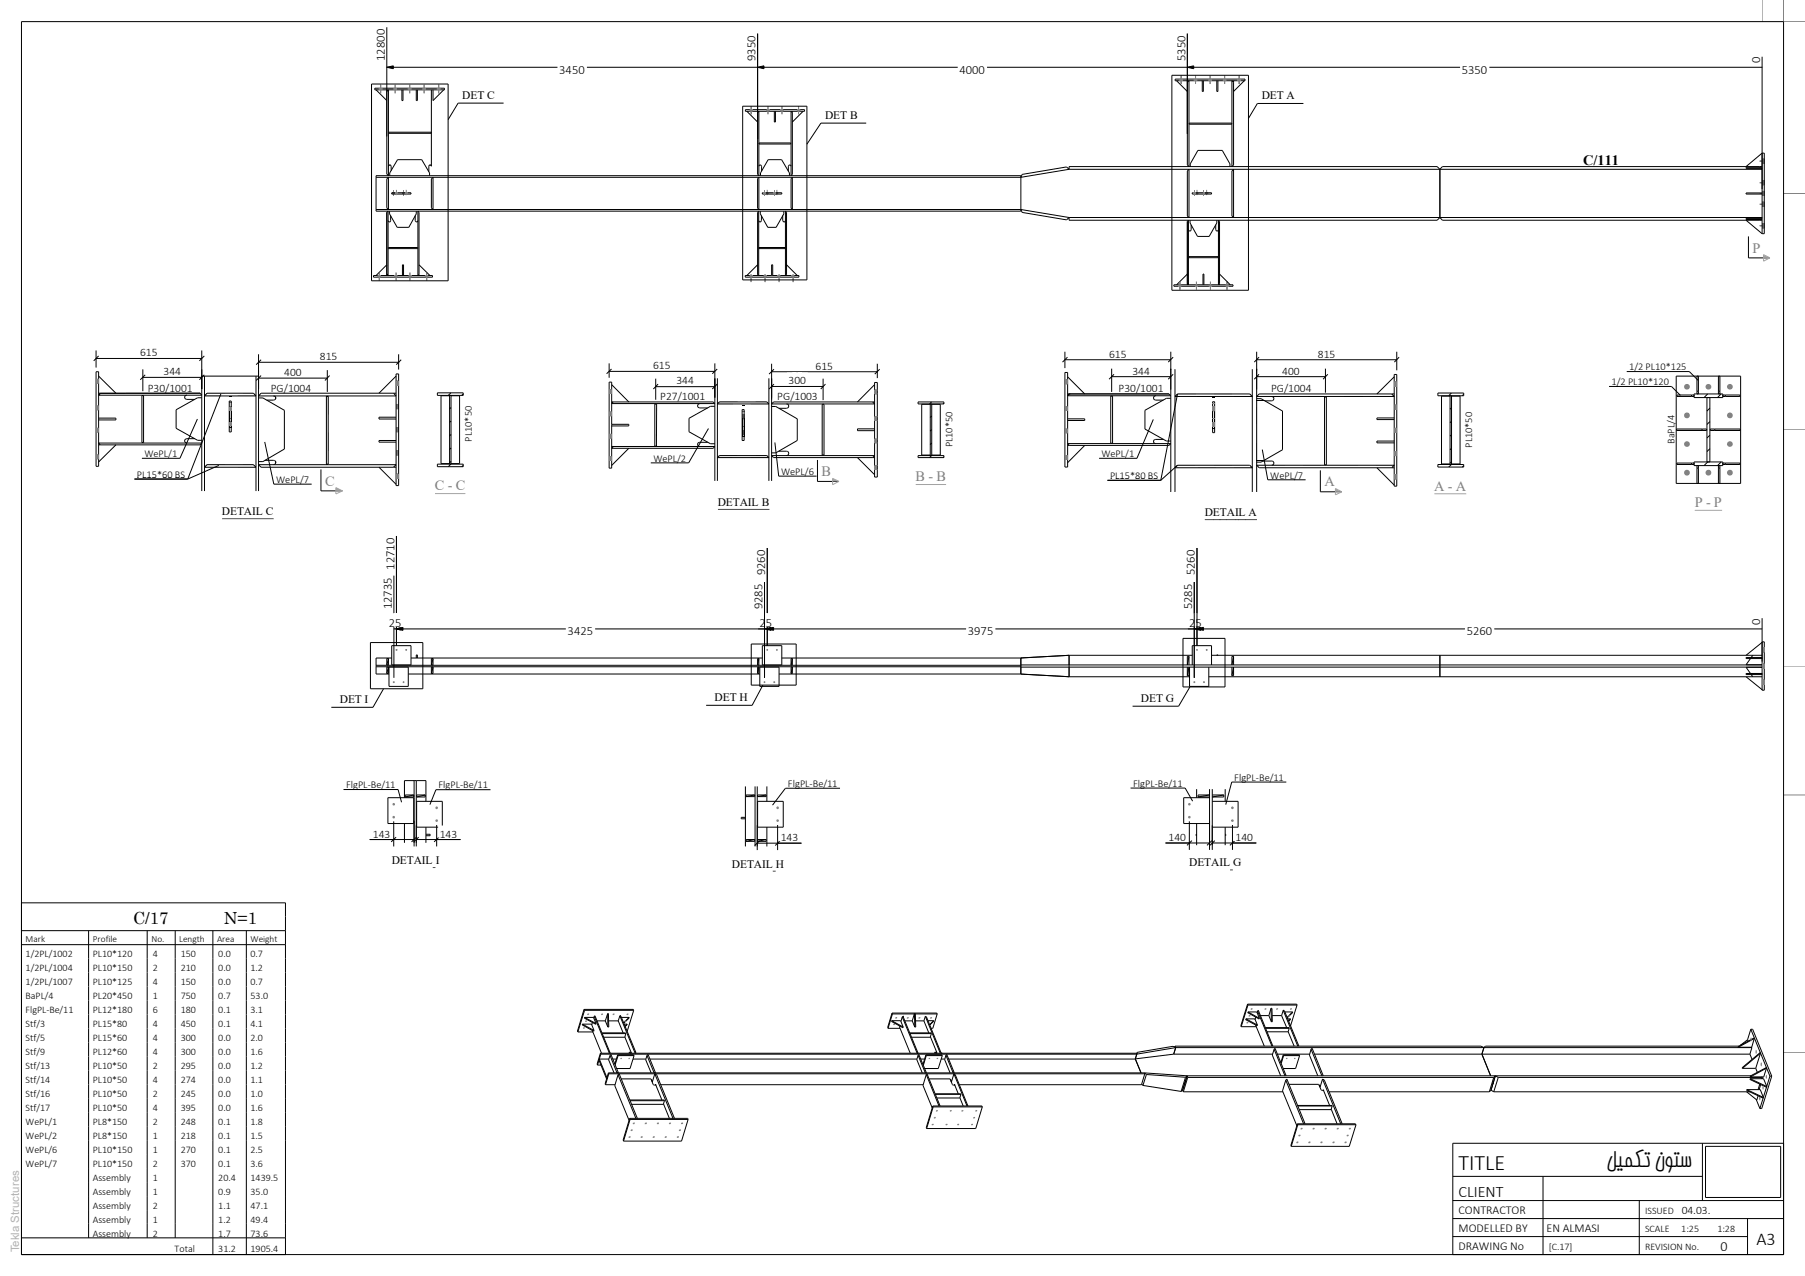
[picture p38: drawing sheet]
<svg xmlns="http://www.w3.org/2000/svg" width="420mm" height="297mm" viewBox="0 0 420 297" stroke-linecap="round" stroke-linejoin="round" font-family="sans-serif">
<defs><g id="words">
<g font-size="5.1">
<text x="339.4" y="272.4">TITLE</text>
<text x="373.7" y="271.7">لیمکت نوتس</text>
</g>
<text font-size="4.2" x="408.7" y="289.8">A3</text>
<g font-size="3.9">
<text x="31" y="215">C/17</text>
<text x="52.1" y="215">N=1</text>
</g>
<text font-size="3.7" x="339.4" y="278.5">CLIENT</text>
<g font-size="3.3">
<text x="368.3" y="38.3">C/111</text>
<text x="400.3" y="291.3">0</text>
</g>
<g font-size="3.3" fill="#7f7f7f">
<text x="407.8" y="58.8">P</text>
<text x="75.6" y="113">C</text>
<text x="191.2" y="110.8">B</text>
<text x="213" y="112">B - B</text>
<text x="308.2" y="113.2">A</text>
<text x="101.2" y="114.1">C - C</text>
<text x="333.7" y="114.2">A - A</text>
<text x="394.3" y="118">P - P</text>
</g>
<g font-size="2.9">
<text x="89.5" y="14.2" transform="rotate(-90 89.5 14.2)">12800</text>
<text x="130.1" y="17.2">3450</text>
<text x="175.8" y="14.2" transform="rotate(-90 175.8 14.2)">9350</text>
<text x="223.3" y="17.2">4000</text>
<text x="275.8" y="14.2" transform="rotate(-90 275.8 14.2)">5350</text>
<text x="340.1" y="17.2">5350</text>
<text x="409.5" y="14.6" transform="rotate(-90 409.5 14.6)">0</text>
<text x="91.8" y="132.6" transform="rotate(-90 91.8 132.6)">12710</text>
<text x="178.1" y="133.9" transform="rotate(-90 178.1 133.9)">9260</text>
<text x="278" y="133.9" transform="rotate(-90 278 133.9)">5260</text>
<text x="91.2" y="141.9" transform="rotate(-90 91.2 141.9)">12735</text>
<text x="177.4" y="141.9" transform="rotate(-90 177.4 141.9)">9285</text>
<text x="277.4" y="141.9" transform="rotate(-90 277.4 141.9)">5285</text>
<text x="90.5" y="145.9">25</text>
<text x="132.1" y="147.9">3425</text>
<text x="176.7" y="145.9">25</text>
<text x="225.2" y="147.9">3975</text>
<text x="276.7" y="145.9">25</text>
<text x="341.3" y="147.9">5260</text>
<text x="409.5" y="145.4" transform="rotate(-90 409.5 145.4)">0</text>
</g>
<g font-size="2.8">
<text x="339.4" y="286.8">MODELLED BY</text>
<text x="339.4" y="282.6">CONTRACTOR</text>
<text x="359.9" y="286.8">EN ALMASI</text>
<text x="339.4" y="291">DRAWING No</text>
</g>
<g font-size="2.7">
<text x="107.6" y="22.9">DET C</text>
<text x="293.6" y="23.1">DET</text>
<text x="299.3" y="23.1">A</text>
<text x="192" y="27.6">DET B</text>
<text x="32.6" y="82.9">615</text>
<text x="74.4" y="83.8">815</text>
<text x="258.1" y="83.2">615</text>
<text x="306.7" y="83.2">815</text>
<text x="38.1" y="87.3">344</text>
<text x="66.1" y="87.5">400</text>
<text x="152" y="86">615</text>
<text x="157.4" y="89.5">344</text>
<text x="183.5" y="89.5">300</text>
<text x="189.8" y="86">615</text>
<text x="263.5" y="87.2">344</text>
<text x="298.4" y="87.2">400</text>
<text x="34.4" y="91.2">P30/1001</text>
<text x="63" y="91.2">PG/1004</text>
<text x="153.6" y="93.2">P27/1001</text>
<text x="180.8" y="93.2">PG/1003</text>
<text x="260.3" y="91.4">P30/1001</text>
<text x="295.7" y="91.4">PG/1004</text>
<text x="51.6" y="120">DETAIL</text>
<text x="61.9" y="120">C</text>
<text x="167" y="117.8">DETAIL B</text>
<text x="280.3" y="120.2">DETAIL A</text>
<text x="79.1" y="163.6">DET</text>
<text x="84.8" y="163.6">I</text>
<text x="166.3" y="163.1">DET H</text>
<text x="265.5" y="163.4">DET</text>
<text x="271.3" y="163.4">G</text>
<text x="86.8" y="194.9">143</text>
<text x="102.3" y="194.9">143</text>
<text x="181.7" y="195.8">143</text>
<text x="271.9" y="195.7">140</text>
<text x="287.5" y="195.7">140</text>
<text x="91.1" y="201.1">DETAIL I</text>
<text x="170.3" y="202">DETAIL H</text>
<text x="276.7" y="201.7">DETAIL G</text>
<text x="391.3" y="282.5">04.03.</text>
</g>
<text font-size="2.7" fill="#b2b2b2" x="4.5" y="291.5" transform="rotate(-90 4.5 291.5)">Tekla Structures</text>
<g font-size="2.4">
<text x="375" y="89.7">1/2 PL10*120</text>
<text x="379.1" y="86.2">1/2 PL10*125</text>
<text x="33.6" y="106.4">WePL/1</text>
<text x="109.8" y="102.8" transform="rotate(-90 109.8 102.8)">PL10*50</text>
<text x="152" y="107.5">WePL/2</text>
<text x="221.6" y="104.1" transform="rotate(-90 221.6 104.1)">PL10*50</text>
<text x="256.3" y="106.4">WePL/1</text>
<text x="342.6" y="104.2" transform="rotate(-90 342.6 104.2)">PL10*50</text>
<text x="389.6" y="103.4" transform="rotate(-90 389.6 103.4)">BaPL/4</text>
<text x="31.8" y="111.2">PL15*60 BS</text>
<text x="64.3" y="112.4">WePL/7</text>
<text x="181.7" y="110.6">WePL/6</text>
<text x="258.3" y="111.5">PL15*80 BS</text>
<text x="295.6" y="111.4">WePL/7</text>
<text x="80.5" y="183.5">FlgPL-Be/11</text>
<text x="102" y="183.5">FlgPL-Be/11</text>
<text x="183.3" y="183.2">FlgPL-Be/11</text>
<text x="263.7" y="183.2">FlgPL-Be/11</text>
<text x="287.2" y="181.8">FlgPL-Be/11</text>
</g>
<g font-size="2.3">
<text x="6" y="222.8">1/2PL/1002</text>
<text x="6" y="226">1/2PL/1004</text>
<text x="21.6" y="222.8">PL10*120</text>
<text x="21.6" y="226.1">PL10*150</text>
<text x="35.6" y="222.8">4</text>
<text x="35.6" y="226.1">2</text>
<text x="42" y="222.8">150</text>
<text x="42" y="226.1">210</text>
<text x="50.8" y="222.8">0.0</text>
<text x="50.8" y="226.1">0.0</text>
<text x="58.3" y="222.8">0.7</text>
<text x="58.3" y="226.1">1.2</text>
<text x="6" y="229.3">1/2PL/1007</text>
<text x="6" y="232.5">BaPL/4</text>
<text x="21.6" y="229.3">PL10*125</text>
<text x="21.6" y="232.6">PL20*450</text>
<text x="35.6" y="229.3">4</text>
<text x="35.6" y="232.6">1</text>
<text x="42" y="229.3">150</text>
<text x="42" y="232.6">750</text>
<text x="50.8" y="229.3">0.0</text>
<text x="50.8" y="232.6">0.7</text>
<text x="58.3" y="229.3">0.7</text>
<text x="58.3" y="232.6">53.0</text>
<text x="6" y="235.8">FlgPL-Be/11</text>
<text x="6" y="239">Stf/3</text>
<text x="21.6" y="235.8">PL12*180</text>
<text x="21.6" y="239.1">PL15*80</text>
<text x="35.6" y="235.8">6</text>
<text x="35.6" y="239.1">4</text>
<text x="42" y="235.8">180</text>
<text x="42" y="239.1">450</text>
<text x="50.8" y="235.8">0.1</text>
<text x="50.8" y="239.1">0.1</text>
<text x="58.3" y="235.8">3.1</text>
<text x="58.3" y="239.1">4.1</text>
<text x="6" y="242.3">Stf/5</text>
<text x="6" y="245.5">Stf/9</text>
<text x="21.6" y="242.3">PL15*60</text>
<text x="21.6" y="245.6">PL12*60</text>
<text x="35.6" y="242.3">4</text>
<text x="35.6" y="245.6">4</text>
<text x="42" y="242.3">300</text>
<text x="42" y="245.6">300</text>
<text x="50.8" y="242.3">0.0</text>
<text x="50.8" y="245.6">0.0</text>
<text x="58.3" y="242.3">2.0</text>
<text x="58.3" y="245.6">1.6</text>
<text x="6" y="248.7">Stf/13</text>
<text x="21.6" y="248.8">PL10*50</text>
<text x="35.6" y="248.8">2</text>
<text x="42" y="248.8">295</text>
<text x="50.8" y="248.8">0.0</text>
<text x="58.3" y="248.8">1.2</text>
<text x="6" y="252">Stf/14</text>
<text x="6" y="255.3">Stf/16</text>
<text x="21.6" y="252">PL10*50</text>
<text x="21.6" y="255.3">PL10*50</text>
<text x="35.6" y="252">4</text>
<text x="35.6" y="255.3">2</text>
<text x="42" y="252">274</text>
<text x="42" y="255.3">245</text>
<text x="50.8" y="252">0.0</text>
<text x="50.8" y="255.3">0.0</text>
<text x="58.3" y="252">1.1</text>
<text x="58.3" y="255.3">1.0</text>
<text x="6" y="258.5">Stf/17</text>
<text x="6" y="261.8">WePL/1</text>
<text x="21.6" y="258.6">PL10*50</text>
<text x="21.6" y="261.8">PL8*150</text>
<text x="35.6" y="258.6">4</text>
<text x="35.6" y="261.8">2</text>
<text x="42" y="258.6">395</text>
<text x="42" y="261.8">248</text>
<text x="50.8" y="258.6">0.0</text>
<text x="50.8" y="261.8">0.1</text>
<text x="58.3" y="258.6">1.6</text>
<text x="58.3" y="261.8">1.8</text>
<text x="6" y="265">WePL/2</text>
<text x="6" y="268.3">WePL/6</text>
<text x="21.6" y="265">PL8*150</text>
<text x="21.6" y="268.3">PL10*150</text>
<text x="35.6" y="265">1</text>
<text x="35.6" y="268.3">1</text>
<text x="42" y="265">218</text>
<text x="42" y="268.3">270</text>
<text x="50.8" y="265">0.1</text>
<text x="50.8" y="268.3">0.1</text>
<text x="58.3" y="265">1.5</text>
<text x="58.3" y="268.3">2.5</text>
<text x="6" y="271.5">WePL/7</text>
<text x="21.6" y="271.6">PL10*150</text>
<text x="21.6" y="274.8">Assembly</text>
<text x="35.6" y="271.6">2</text>
<text x="35.6" y="274.8">1</text>
<text x="42" y="271.6">370</text>
<text x="50.8" y="271.6">0.1</text>
<text x="50.8" y="274.8">20.4</text>
<text x="58.3" y="271.6">3.6</text>
<text x="58.3" y="274.8">1439.5</text>
<text x="21.6" y="278">Assembly</text>
<text x="21.6" y="281.3">Assembly</text>
<text x="35.6" y="278">1</text>
<text x="35.6" y="281.3">2</text>
<text x="50.8" y="278">0.9</text>
<text x="50.8" y="281.3">1.1</text>
<text x="58.3" y="278">35.0</text>
<text x="58.3" y="281.3">47.1</text>
<text x="21.6" y="284.6">Assembly</text>
<text x="21.6" y="287.8">Assembly</text>
<text x="35.6" y="284.6">1</text>
<text x="35.6" y="287.8">2</text>
<text x="50.8" y="284.6">1.2</text>
<text x="50.8" y="287.8">1.7</text>
<text x="58.3" y="284.6">49.4</text>
<text x="58.3" y="287.8">73.6</text>
<text x="382.8" y="286.7">SCALE</text>
<text x="382.8" y="282.5">ISSUED</text>
<text x="391.2" y="286.7">1:25</text>
<text x="399.6" y="286.7">1:28</text>
<text x="40.6" y="291.4">Total</text>
<text x="50.8" y="291.4">31.2</text>
<text x="58.3" y="291.4">1905.4</text>
<text x="360.4" y="290.9">[C.17]</text>
<text x="382.8" y="290.9">REVISION No.</text>
</g>
<g font-size="2.2">
<text x="6" y="219.2">Mark</text>
<text x="21.6" y="219.2">Profile</text>
<text x="35.2" y="219.2">No.</text>
<text x="41.7" y="219.2">Length</text>
<text x="50.5" y="219.2">Area</text>
<text x="58.3" y="219.2">Weight</text>
</g>
</g></defs>
<g fill="none" stroke="#000" stroke-width=".23">
<path d="M104.9 91.4l-.6 .6M104.9 98l-.3 .3M104.9 94.9l-.3 .3M107.8 91.7l-.4 .3M216.7 93.6l-.4 .4M216.8 100l-.3 .3M216.8 96.9l-.3 .3M219.6 93.8l-.2 .2M337.7 91.5l-.6 .6M337.7 98.1l-.3 .3M337.7 94.9l-.3 .3M340.6 91.8l-.4 .3"/>
<path d="M397.3 91.7l-.8 .8M397.8 98.1l-.6 .7M397.8 95l-.6 .7M400.5 91.7l-.9 .8M104.9 108l-.6 .6M104.9 107.4l-.3 .3M104.9 104.3l-.3 .3M104.9 101.1l-.3 .4M107.8 108.3l-.4 .3M216.7 106l-.4 .5M216.8 103.1l-.3 .4M219.6 106.3l-.2 .2"/>
<path d="M337.7 108.1l-.6 .6M337.7 107.5l-.3 .3M337.7 104.3l-.3 .4M337.7 101.2l-.3 .3M340.6 108.4l-.4 .3M397.3 107.5l-.8 .9M397.8 104.4l-.6 .7M397.8 101.3l-.6 .6M400.5 107.5l-.9 .9"/>
</g>
<path d="M178.3 44.9v.3M178.5 44.2v1.2M178.7 44.9v.3M180.6 44.9v.3M180.8 44.2v1.2M181 44.9v.3" fill="none" stroke="#7f7f7f" stroke-width=".23"/>
<g fill="#7f7f7f">
<path d="M178.3 44.9h.4v.3h-.4z"/>
<path d="M180.6 44.9h.4v.3h-.4z"/>
</g>
<path d="M87.5 20.9l2.5 2.5M90 20.9v.4M173.8 25.9l2.5 2.5M176.3 25.9v.3M335 39.4v11.2M237.8 40.6l10.4-1.7 .6 .5-11.3 1.9zM335 50.6l.6 .7h73.8l.2-.2M335 50.6h75l-.2 .2M86.9 64.1h13.7v.4h-13.7zM273.1 66.3h13.8v.3h-13.8z" fill="none" stroke="#000" stroke-width=".23"/>
<g fill="#7f7f7f">
<path d="M91.6 44.2l.1 1.2z"/>
<path d="M91.9 44.9v.3z"/>
<path d="M91.4 44.9v.3z"/>
<path d="M93.9 44.2v1.2z"/>
<path d="M94.1 44.9v.3z"/>
<path d="M93.6 44.9l.1 .3z"/>
</g>
<path d="M176.6 33.3h7.4v.2h-7.4zM335 39.4v11.2M237.5 41.3v7.5M248.8 50.6h86.2l-.6 .7h-85.6zM93.6 64.1v-2.5h.3v2.5M176.3 63.9v.2M176.3 61.6l-2.5 2.5" fill="none" stroke="#000" stroke-width=".23"/>
<path d="M278.3 44.9v.3M278.5 44.2v1.2M278.7 44.9v.3M280.5 44.9v.3M280.8 44.2v1.2M281 44.9v.3" fill="none" stroke="#7f7f7f" stroke-width=".23"/>
<g fill="#7f7f7f">
<path d="M278.3 44.9h.4v.3h-.4z"/>
<path d="M280.5 44.9h.5v.3h-.5z"/>
</g>
<path d="M273.8 18.8l2.5 2.5M276.3 18.8v.3M87.2 20.5h16.2v.4h-16.2zM276.3 39.8l.3-.4v11.2l-.3-.3zM409.6 38.9l-.2-.1h-73.8l-.6 .6h75l-.2-.2M410 38.9h-3.7v.3h3.7M90 41.7l.4-.4v7.5l-.4-.4zM91.1 44.9h4.5v.3h-4.5zM410 50.8h-3.7v.3h3.7" fill="none" stroke="#000" stroke-width=".23"/>
<path d="M92 44.9v.3M92.2 44.2v1.2M92.5 44.9v.3M94.3 44.9v.3M94.5 44.2v1.2M94.7 44.9v.3" fill="none" stroke="#7f7f7f" stroke-width=".23"/>
<g fill="#7f7f7f">
<path d="M92 44.9h.5v.3h-.5z"/>
<path d="M94.3 44.9h.4v.3h-.4z"/>
</g>
<g fill="none" stroke="#000" stroke-width=".23">
<path d="M273.4 18.4h16.3v.4h-16.3zM279.7 18.8v2.5h.3v-2.5M173.4 25.5h13.8v.4h-13.8zM180.2 25.9v2.5h.2v-2.5M276.7 28.7h9.9v.2h-9.9zM87.5 41.3v7.8h150v-.3h-150M276.3 51.5l.2-.2v15l-.2-.3zM276.9 51.3v.6l1.7 3.1h2.7l1.8-3.1v-.6M277.2 52.4v1.1a.32 .32 0 0 1-.4 .3 .32 .32 0 0 1-.3-.3M282.9 52.3v1.2a.32 .32 0 0 0 .3 .3 .32 .32 0 0 0 .3-.3M283.5 51.3l.3 .2v14.5l-.3 .3zM276.3 66h.1"/>
<path d="M279.9 66.3v-2.5h.2v2.5"/>
</g>
<g fill="none" stroke="#7f7f7f" stroke-width=".23">
<path d="M88.6 19.7v2M91.9 19.7v2M95.3 19.7v2M98.7 19.7v2M102.1 19.7v2M88.3 20.5v.4M88.9 20.5v.4M91.7 20.5v.4M92.2 20.5v.4M95 20.5v.4M95.6 20.5v.4M98.4 20.5v.4"/>
<path d="M99 20.5v.4M101.8 20.5v.4M102.4 20.5v.4"/>
</g>
<g fill="#7f7f7f">
<path d="M88.3 20.5h.6v.4h-.6z"/>
<path d="M91.7 20.5h.5v.4h-.5z"/>
<path d="M95 20.5h.6v.4h-.6z"/>
<path d="M98.4 20.5h.6v.4h-.6z"/>
<path d="M101.8 20.5h.6v.4h-.6z"/>
</g>
<path d="M274.2 66.3v.3M274.5 65.6v1.8M274.8 66.3v.3M285.2 66.3v.3M285.5 65.6v1.8M285.8 66.3v.3" fill="none" stroke="#7f7f7f" stroke-width=".23"/>
<g fill="#7f7f7f">
<path d="M274.2 66.3h.6v.3h-.6z"/>
<path d="M285.2 66.3h.6v.3h-.6z"/>
</g>
<path d="M100.8 20.9v2.5l2.5-2.5M286.6 39.8l.4-.4v11.2l-.4-.3zM177.4 44.9h4.5v.3h-4.5zM277.4 44.9h4.5v.3h-4.5z" fill="none" stroke="#000" stroke-width=".23"/>
<g fill="none" stroke="#7f7f7f" stroke-width=".23">
<path d="M409.4 37.5h1.1M410 38h.5M410 37h.5M409.4 42.5h1.1M409.4 47.5h1.1M409.4 52.5h1.1M409.4 45h1.1M410 43h.5M410 42h.5M410 48h.5M410 47h.5M410 53h.5"/>
<path d="M410 52h.5M410 45.5h.5M410 44.5h.5"/>
</g>
<g fill="#7f7f7f">
<path d="M410 37h.5v1h-.5z"/>
<path d="M410 42h.5v1h-.5z"/>
<path d="M410 47h.5v1h-.5z"/>
<path d="M410 52h.5v1h-.5z"/>
<path d="M410 44.5h.5v1h-.5z"/>
</g>
<path d="M93.5 20.9v2.5h.3v-2.5M248.8 38.8h85.6l.6 .6h-86.2zM276.9 38.8v-.7l1.8-3.1h5.7l1.8 3.1v.7M410 35.6h.5v18.8h-.5zM87.5 40.9h150v.4h-150zM90.7 40.9v-.6l1.8-3.1h5.6l1.8 3.1v.6M237.5 48.8l11.3 1.8-.6 .6-10.4-1.8zM273.8 66.3l2.5-2.5v2.5" fill="none" stroke="#000" stroke-width=".23"/>
<g fill="#7f7f7f">
<path d="M277.9 44.2v1.2z"/>
<path d="M278.1 44.9v.3z"/>
<path d="M277.6 44.9l.1 .3z"/>
<path d="M280.1 44.2l.1 1.2z"/>
<path d="M280.3 44.9l.1 .3z"/>
<path d="M279.9 44.9l.1 .3z"/>
</g>
<path d="M90.5 30.8h9.8v.2h-9.8zM100.8 41.3v7.5l-.4-.4v-6.7zM177 40.9v-.6l1.7-3.1h3.2l1.8 3.1v.6M410 44.9h-3.7v.3h3.7" fill="none" stroke="#000" stroke-width=".23"/>
<path d="M174.5 25.5v.4M174.8 24.8v1.8M175.1 25.5v.4M185.5 25.5v.4M185.8 24.8v1.8M186.1 25.5v.4" fill="none" stroke="#7f7f7f" stroke-width=".23"/>
<g fill="#7f7f7f">
<path d="M174.5 25.5h.6v.4h-.6z"/>
<path d="M185.5 25.5h.6v.4h-.6z"/>
</g>
<path d="M179.5 61.6h.3v2.5h-.3z" fill="none" stroke="#000" stroke-width=".23"/>
<path d="M274.2 66.3v.3M274.5 65.6v1.8M274.8 66.3v.3M278.1 66.3v.3M278.4 65.6v1.8M278.7 66.3v.3M281.3 66.3v.3M281.6 65.6v1.8M281.9 66.3v.3M285.2 66.3v.3M285.5 65.6v1.8M285.8 66.3v.3" fill="none" stroke="#7f7f7f" stroke-width=".23"/>
<g fill="#7f7f7f">
<path d="M274.2 66.3h.6v.3h-.6z"/>
<path d="M278.1 66.3h.6v.3h-.6z"/>
<path d="M281.3 66.3h.6v.3h-.6z"/>
<path d="M285.2 66.3h.6v.3h-.6z"/>
</g>
<path d="M276.6 59.7h6.8v.3h-6.8z" fill="none" stroke="#000" stroke-width=".23"/>
<path d="M274.5 18.4v.4M274.8 17.6v2M275.1 18.4v.4M288 18.4v.4M288.3 17.6v2M288.6 18.4v.4" fill="none" stroke="#7f7f7f" stroke-width=".23"/>
<g fill="#7f7f7f">
<path d="M274.5 18.4h.6v.4h-.6z"/>
<path d="M288 18.4h.6v.4h-.6z"/>
</g>
<path d="M176.9 49.1v.7l1.7 3.1h2l1.8-3.1v-.7" fill="none" stroke="#000" stroke-width=".23"/>
<path d="M88 64.1v.4M88.3 63.5v1.8M88.5 64.1v.4M91.9 64.1v.4M92.2 63.5v1.8M92.4 64.1v.4M95.1 64.1v.4M95.4 63.5v1.8M95.7 64.1v.4M99 64.1v.4M99.3 63.5v1.8M99.5 64.1v.4" fill="none" stroke="#7f7f7f" stroke-width=".23"/>
<g fill="#7f7f7f">
<path d="M88 64.1h.5v.4h-.5z"/>
<path d="M91.9 64.1h.5v.4h-.5z"/>
<path d="M95.1 64.1h.6v.4h-.6z"/>
<path d="M99 64.1h.5v.4h-.5z"/>
</g>
<path d="M176.5 49.1v15l-.2-.2v-14.5zM176.6 57.6h6.1v.3h-6.1M177.2 50.2l-.1 1.3-.3 .2-.3-.2M182.1 50.2l.1 1.3 .3 .2 .3-.2M179.5 64.1h-6.1v.4h12.5v-.4h-6.1M183 63.9l-.2 .2v-15l.2 .3v14.7M183 61.6l2.5 2.5" fill="none" stroke="#000" stroke-width=".23"/>
<path d="M174.5 64.1v.4M174.8 63.8v1.9M175 64.1v.4M177.8 64.1v.4M178 63.8v1.9M178.3 64.1v.4M181 64.1v.4M181.3 63.8v1.9M181.5 64.1v.4M184.2 64.1v.4M184.5 63.8v1.9M184.8 64.1v.4" fill="none" stroke="#7f7f7f" stroke-width=".23"/>
<g fill="#7f7f7f">
<path d="M174.5 64.1h.5v.4h-.5z"/>
<path d="M177.8 64.1h.5v.4h-.5z"/>
<path d="M181 64.1h.5v.4h-.5z"/>
<path d="M184.2 64.1h.6v.4h-.6z"/>
</g>
<path d="M409.4 38.8h.6M410 35.6l-3.7 3.2M90.3 57.6h6.9v.3h-6.9zM90.6 49.1v.7l1.8 3.1h2.7l1.8-3.1v-.7M90.9 50.2v1.3l-.3 .2-.3-.2M96.6 50.2v1.3l.3 .2 .3-.2M97.2 49.1l.3 .3v14.5l-.3 .2zM90 63.9h.1M90 63.9l.3 .2v-15l-.3 .3v14.7M90 61.6l-2.5 2.5" fill="none" stroke="#000" stroke-width=".23"/>
<path d="M88.6 19.7v2M102.1 19.7v2M88.3 20.5v.4M88.9 20.5v.4M101.8 20.5v.4M102.4 20.5v.4" fill="none" stroke="#7f7f7f" stroke-width=".23"/>
<g fill="#7f7f7f">
<path d="M88.3 20.5h.6v.4h-.6z"/>
<path d="M101.8 20.5h.6v.4h-.6z"/>
</g>
<path d="M287 18.8v.3M289.5 18.8l-2.5 2.5M176.6 41.3v7.5l-.3-.3v-6.9zM184.4 41.3v7.5l-.3-.3v-6.9z" fill="none" stroke="#000" stroke-width=".23"/>
<g fill="#7f7f7f">
<path d="M177.9 44.2v1.2z"/>
<path d="M178.1 44.9v.3z"/>
<path d="M177.6 44.9l.1 .3z"/>
<path d="M180.1 44.2l.1 1.2z"/>
<path d="M180.3 44.9l.1 .3z"/>
<path d="M179.9 44.9v.3z"/>
</g>
<path d="M276.3 19.1l.3-.3v20l-.3-.4zM283.1 18.8v2.5h.3v-2.5M286.6 18.8l.4 .3v19.3l-.4 .4zM184.4 25.9v.3M186.9 25.9l-2.5 2.5M406.3 51.3l3.7 3.1M409.4 51.3h.6" fill="none" stroke="#000" stroke-width=".23"/>
<g fill="none" stroke="#7f7f7f" stroke-width=".23">
<path d="M274.5 18.4v.4M274.8 17.6v2M275.1 18.4v.4M277.9 18.4v.4M278.2 17.6v2M278.5 18.4v.4M281.3 18.4v.4M281.6 17.6v2M281.9 18.4v.4M284.6 18.4v.4M284.9 17.6v2M285.2 18.4v.4"/>
<path d="M288 18.4v.4M288.3 17.6v2M288.6 18.4v.4"/>
</g>
<g fill="#7f7f7f">
<path d="M274.5 18.4h.6v.4h-.6z"/>
<path d="M277.9 18.4h.6v.4h-.6z"/>
<path d="M281.3 18.4h.6v.4h-.6z"/>
<path d="M284.6 18.4h.6v.4h-.6z"/>
<path d="M288 18.4h.6v.4h-.6z"/>
</g>
<path d="M283.8 66v.3M283.8 63.8l2.5 2.5" fill="none" stroke="#000" stroke-width=".23"/>
<path d="M174.5 25.5v.4M174.8 24.8v1.8M175.1 25.5v.4M178.4 25.5v.4M178.7 24.8v1.8M179 25.5v.4M181.7 25.5v.4M181.9 24.8v1.8M182.2 25.5v.4M185.5 25.5v.4M185.8 24.8v1.8M186.1 25.5v.4" fill="none" stroke="#7f7f7f" stroke-width=".23"/>
<g fill="#7f7f7f">
<path d="M174.5 25.5h.6v.4h-.6z"/>
<path d="M178.4 25.5h.6v.4h-.6z"/>
<path d="M181.7 25.5h.5v.4h-.5z"/>
<path d="M185.5 25.5h.6v.4h-.6z"/>
</g>
<path d="M90 21.3l.4-.4v20l-.4-.4zM96.9 20.9v2.5h.2v-2.5M97.5 63.9v.2M97.5 61.6l2.5 2.5" fill="none" stroke="#000" stroke-width=".23"/>
<path d="M88 64.1v.4M88.3 63.5v1.8M88.5 64.1v.4M99 64.1v.4M99.3 63.5v1.8M99.5 64.1v.4" fill="none" stroke="#7f7f7f" stroke-width=".23"/>
<g fill="#7f7f7f">
<path d="M88 64.1h.5v.4h-.5z"/>
<path d="M99 64.1h.5v.4h-.5z"/>
</g>
<path d="M90.4 38.7a.32 .32 0 0 1 .3-.3 .32 .32 0 0 1 .3 .3v1M90.6 38.4h.2M99.9 38.4h.3M100.4 38.6l-.3-.2-.3 .2v1.4M100.4 20.9v17.8M176.6 38.6l.3-.2 .3 .2v1.2M176.6 25.9v15l-.3-.3v-14.4zM184.1 38.7a.32 .32 0 0 0-.4-.3 .32 .32 0 0 0-.3 .3v1.1M184.1 25.9l.3 .3v14.4l-.3 .3z" fill="none" stroke="#000" stroke-width=".23"/>
<g fill="#7f7f7f">
<circle cx="136.9" cy="236.1" r=".22"/>
<circle cx="140.1" cy="236.1" r=".24"/>
<circle cx="142.8" cy="236.1" r=".22"/>
<circle cx="146" cy="236.1" r=".22"/>
<circle cx="135.9" cy="239.3" r=".21"/>
</g>
<path d="M298.6 245.5h3.7l.1 .2M298.6 245.5l-.6 1.9M298.6 245.5l.1 .2M298.7 245.7h3.7M298.7 245.7l-.6 1.8M302.4 245.7l-.9 3h-2.9" fill="none" stroke="#000" stroke-width=".23"/>
<g fill="#7f7f7f">
<path d="M213.8 236.8a.21 .21 0 0 1 .3-.1 .21 .21 0 0 1 0 .3 .21 .21 0 0 1-.2 .1l-.2-.1z" fill-rule="evenodd"/>
<path d="M144.4 246.3a.19 .19 0 0 1 .2-.1 .19 .19 0 0 1 0 .3 .19 .19 0 0 1-.2-.2z" fill-rule="evenodd"/>
<path d="M146.3 246.2h.1a.2 .2 0 0 1 .2 .2 .2 .2 0 0 1-.1 .2 .2 .2 0 0 1-.3-.1z" fill-rule="evenodd"/>
<circle cx="208.5" cy="237" r=".21"/>
<circle cx="211.3" cy="237" r=".21"/>
<circle cx="216.7" cy="237" r=".21"/>
<circle cx="208.1" cy="238.4" r=".22"/>
</g>
<g fill="none" stroke="#000" stroke-width=".23">
<path d="M139.4 246.5l1.8 4.4-.1 .2-1.7-4.3zM139.4 246.5h2.3M140.1 240.4h5.4l.1 .2M140.1 240.6h5.5M141.9 245.7l-.3 1 1.3 3M141.9 245.7l.3-.3 1.7 4.3M141.9 245.7l1.6 3.9M142.6 246.5h.8M143.5 249.6l.3 .1M143.5 249.6v.1M143.7 245.5h3.7l.1 .2M143.7 245.5l-.7 2.2"/>
<path d="M143.7 245.5l.1 .2M143.8 245.7h3.7M143.8 245.7l-.7 2.2M145.6 240.6l-.2 .8h-4.9M147.3 246.5h3M147.5 245.7l-.9 3h-3.1M151.2 246.5h62.2M151.5 251.3l.2 .4M214.2 246.5h.9M219 246.5h.8M220.1 245.6l-.3 1 1.3 3.1M220.1 245.6l.2-.2 1.7 4.3"/>
<path d="M220.1 245.6l1.6 4M220.7 246.5h43.5l1.3 3.2M221.1 251.3l.3 .3M221.4 251.6l-.1 .2M221.7 249.6l.2 .1M221.7 249.6v.1M222 249.9l-.6 2M222 249.9l3 7.5M222 249.9l.2 .2 3 7.3M305.1 244.2l-.4 1.4 1.9 4.8M305.1 244.2l.2-.2 2.6 6.4M305.1 244.2l2.5 6.2"/>
<path d="M307.6 250.4h.1M307.7 251.2l-.6 1.9M307.7 251.2l4.3 10.4M307.7 251.2l.4 .2 4.2 10.2M406.7 242.3l-.1-.3-1.7 1.3M409.6 245.1l-4.2 3.6M409.6 245.1l-1.1 3.6h-3.1M409.6 245.1v-.1l-4.3 3.5 .1 .2M411 248.6l-3.7 2.1M411 248.6l-.6 2.1h-3.1M411 248.6v-.1l-3.8 2 .1 .2"/>
</g>
<g fill="#7f7f7f">
<path d="M216.1 246.3a.18 .18 0 0 1 .2-.1 .18 .18 0 0 1 0 .3 .18 .18 0 0 1-.2-.2z" fill-rule="evenodd"/>
<path d="M218 246.2h.1a.2 .2 0 0 1 .2 .2 .2 .2 0 0 1-.1 .2 .2 .2 0 0 1-.3-.1z" fill-rule="evenodd"/>
</g>
<g fill="none" stroke="#000" stroke-width=".23">
<path d="M407.4 239.6l-.8 2.4M407.4 239.6h.4l4.4 10.9M407.4 239.6l4.4 10.9M213.6 245.6l-.3 1 1.3 3.1M213.6 245.6l.2-.2 1.8 4.3M213.6 245.6l1.7 4M215.3 249.6l.1 .1M215.3 249.6l-.1 .1M265.6 252.3l.3 .3M265.9 252.6l8.9 1.4M266.7 250.1l-.4-.4 9.9 .7M266.7 250.1l-.8 2.5"/>
<path d="M266.7 250.1l9.1 .6M275.8 250.7l-1 3.3M276.2 250.4l-1 3.3-.4 .3M276.2 250.4l-.4 .3M301.9 257.3h8l.1 .1M302 257.4h8M310 257.4l-.3 .9h-7.4M406.4 254.1l2.4 1.9 .3-.9M408.6 255.9l.9 2.1M411.8 250.5l-2.3 7.5M411.8 250.5h.4M412.2 250.5l-2.3 7.5h-.4"/>
</g>
<g fill="#7f7f7f">
<circle cx="299.4" cy="246.4" r=".17"/>
<circle cx="301.3" cy="246.4" r=".18"/>
</g>
<g fill="none" stroke="#000" stroke-width=".23">
<path d="M206.6 239.3h2.8M207.5 237.6l-.1 .1 2.7 1.5v-.1M207.5 237.6h2l.6 1.5M207.5 237.6l2.6 1.5M207.6 235.8v.2M207.6 235.8l-1.1 3.3 .1 .2M207.6 235.8h10.4l.1 .2M207.6 236l-1 3.3M207.6 236h5.2M213 236h5.1M218.1 236l-1.1 3.3h-.3M139 247.9h.8"/>
<path d="M139.7 245.1l-.8 2.5 .1 .3M139.7 245.1l.1 .3M139.7 245.1h124.7l.1 .3M139.8 245.4l-.8 2.5M139.8 245.4h124.7M140.9 252.5h2.2M141.6 249.7l-.8 2.6 .1 .2M141.6 249.7v.2M141.6 249.7h124.7l.1 .2M141.6 249.9l-.7 2.6M141.6 249.9h124.8M153.7 252.5h61.1"/>
<path d="M215.4 245.5h3.8v.2M215.4 245.5l-.6 2.3M215.4 245.5l.1 .2M215.5 245.7h3.7M215.5 245.7l-.7 2.2M217 257.4l.1 .2M217 257.4l-1.5 5.1 .1 .2M217 257.4h11.5l.1 .2M217.1 257.6l-1.5 5.1M217.1 257.6h11.5M217.6 254.6h5.9l.1 .1M217.6 254.7h6"/>
<path d="M219.2 245.7l-.9 3h-3.2M223.6 254.7l-.3 .9h-5.3M228.6 257.6l-1.6 5.1h-11.4M264.5 245.4l-.3 1.1M266.4 249.9l-.8 2.6h-42.4M273.4 243.5l-.1 .3M273.4 243.5l.2 .3M273.4 243.5h71.2l.7 .3M273.6 243.8l-.5 1.6M273.6 243.8h71.7M296.5 244.2l-.5 1.4 2 4.8M296.5 244.2l.2-.2 2.6 6.4"/>
<path d="M296.5 244.2l2.5 6.2M299 250.4h.1M299 250.4h-.1M344.8 245.4h62.4l.5 1.2M344.8 245.4l2 5M345.3 243.8l-.5 1.6M347.5 251.9l-.2 .4M347.6 254.1h59.5M347.9 250.4l-1 3.3 .7 .4M347.9 250.4l.7 .4M347.9 250.4h59.5M348.6 250.8l-1 3.3"/>
<path d="M348.6 250.8h61.3M407.2 251.1v.1l3.8 1.9 .1-.2M407.2 251.1l3.9 1.8M407.2 251.1h3.1l.8 1.8M408.2 241.7l-3.7 2.1M408.2 241.7l-.6 2.1h-3.1M408.2 241.7l-.1-.1-3.7 2 .1 .2M408.5 248.7l.4 .9M409.4 252.3l-.3 1.3M409.7 252.4l-.4 1.2M409.9 250.8l-.1 .3M410 250.7l-.1 .1"/>
<path d="M410.2 250.7l-.1 .4"/>
</g>
<g fill="#7f7f7f">
<path d="M410.9 250.2a.53 .53 0 0 1 0 .9z" fill-rule="evenodd"/>
<path d="M409.7 247.3a.53 .53 0 0 1 0 .9z" fill-rule="evenodd"/>
<path d="M408.6 244.4a.53 .53 0 0 1 0 .8z" fill-rule="evenodd"/>
<path d="M407.4 241.5h.1a.63 .63 0 0 1-.1 .9l-.1-.8z" fill-rule="evenodd"/>
<path d="M410.2 252.7a.53 .53 0 0 1 0 .9z" fill-rule="evenodd"/>
<path d="M409.4 255.2a.5 .5 0 0 1 0 .9l-.1-.5z" fill-rule="evenodd"/>
</g>
<g fill="none" stroke="#000" stroke-width=".23">
<path d="M146.5 256h8.1v.2M146.6 256.2h8M150.5 245.7l-.3 1 1.3 3M150.5 245.7l.3-.3 1.7 4.3M150.5 245.7l1.6 3.9M152.1 249.6l.3 .1M152.1 249.6v.1M154.6 256.2l-.3 .8h-7.4M264.2 246.5l1.3 3.2M264.5 245.4l-.3 1.1M273.1 245.4l-8.9 1.1M273.1 245.4h23"/>
<path d="M273.6 243.8l-.7-.3-8.3 1.4-.1 .5M273.6 243.8l-9.1 1.6M273.6 243.8l-.5 1.6M275.3 254.1h23.2M275.8 251.9l-.2 .4M276.2 250.4l-1 3.3 .1 .4M276.2 250.4l.2 .4M276.2 250.4h71.7M276.4 250.8l-1.1 3.3M276.4 250.8h71.2M297.2 245.4h7.5M305.9 245.4h38.9"/>
<path d="M306.9 252.5l.2 .4M309.2 254.1h37.3M344.8 245.4l2 5M345.3 243.8l-.5 1.6M345.3 243.8h62.3M347.5 251.9l-.2 .4M347.6 250.8l-1.1 3.3M347.9 250.4l-.3 .4M347.9 250.4l-1 3.3-.4 .4M404.6 243.5h-59l-.3 .3M407.4 243.8h.2M407.6 243.8l-.4 1.6"/>
<path d="M146.5 260.3l.1 .3M146.5 260.3l-1.5 5 .1 .3M146.5 260.3h13.5l.1 .3M146.6 260.6l-1.5 5M146.6 260.6h13.5M160.1 260.6l-1.5 5h-13.5M301.9 261.6l.1 .2M301.9 261.6l-1.5 5v.2M301.9 261.6h13.5l.1 .2M302 261.8l-1.6 5M302 261.8h13.5M315.5 261.8l-1.6 5h-13.5"/>
</g>
<g fill="#7f7f7f">
<circle cx="217.5" cy="260.2" r=".21"/>
<circle cx="226.7" cy="260.2" r=".21"/>
</g>
<g fill="none" stroke="#000" stroke-width=".23">
<path d="M289.9 237.1l-.1 .2 2.7 1.5 .1-.2M289.9 237.1h2.1l.6 1.5M289.9 237.1l2.7 1.5M292.1 238.6l2.1 4.9M292.2 236.7l-.2 .6M292.6 235.3l3.4 8.2M292.6 235.3l.2-.1 3.4 8.3M292.6 235.3l-.1 .4M293.3 236.4h1.9M296 236.4h2.2M298.2 236.4l1.2 2.8M298.6 235.2h.1"/>
<path d="M298.6 235.2l-.4 1.2M298.6 235.2l3.4 8.3M298.6 235.2l.3 .1 3.3 8.2M299.7 240.1l1.4 3.4"/>
</g>
<g fill="#7f7f7f">
<path d="M291.1 234.7a.21 .21 0 0 1 .3 0 .21 .21 0 0 1 0 .3 .21 .21 0 0 1-.3 0z" fill-rule="evenodd"/>
<path d="M294.3 234.7a.21 .21 0 0 1 .3 0 .21 .21 0 0 1 0 .3 .21 .21 0 0 1-.3 0z" fill-rule="evenodd"/>
<path d="M297 234.7a.21 .21 0 0 1 .3-.1 .21 .21 0 0 1-.1 .4h-.3z" fill-rule="evenodd"/>
<path d="M300.2 234.7a.21 .21 0 0 1 .3 0 .21 .21 0 0 1 .1 .3 .21 .21 0 0 1-.3 0z" fill-rule="evenodd"/>
<circle cx="290.2" cy="238.1" r=".22"/>
</g>
<path d="M294.4 239.2h5.5l.1 .1M294.5 239.3h5.5M300 239.3l-.3 .9h-4.9M299.2 251.4l-.8 2.5 3.4 8.1M299.2 251.4l4.1 10.2M299.2 251.4l.2-.2 4.3 10.4" fill="none" stroke="#000" stroke-width=".23"/>
<g fill="#7f7f7f">
<circle cx="302.4" cy="264.3" r=".23"/>
<circle cx="313.6" cy="264.3" r=".23"/>
<circle cx="147" cy="263.1" r=".23"/>
<circle cx="158.2" cy="263.1" r=".23"/>
</g>
<g fill="none" stroke="#000" stroke-width=".23">
<path d="M135.5 238.4v.1l2.6 1.5 .1-.1M135.5 238.4h2.1l.6 1.5M135.5 238.4l2.7 1.5M135.9 234.9l.1 .3M135.9 234.9l-1.5 5.1 .1 .2M135.9 234.9h11.5v.3M136 235.2l-1.5 5M136 235.2h11.4M137.8 239.8l2.2 5.3M137.8 238l-.1 .5M138.3 236.6l.1-.2 3.6 8.7-.3-.1M138.3 236.6l3.4 8.4"/>
<path d="M138.3 236.6l-.2 .3M138.9 237.6h1.9M140.8 237.6l.6 1.5M141.4 235.9h.2v3.2h-.2M141.4 235.9l-.6 1.7M141.4 235.9v3.2M141.6 237.6h2.2M143.8 237.6l1.2 2.8M144.2 236.4h.1M144.2 236.4l-.4 1.2M144.2 236.4l3.6 8.7 .2-.1M144.2 236.4l.3 .2 3.5 8.4"/>
<path d="M144.6 236.8h1.8M146.4 236.8l-1.3 1.2M146.4 236.8l-1.2 1.3M147.4 235.2l-1.5 4.9M209.3 238.8l2.5 6.3M209.9 236.7l-.3 1M209.9 236.7l3.5 8.4M210.1 236.6h.1M210.1 236.6l-.2 .1M210.1 236.6l3.5 8.5M210.5 237.6h1.8M212.3 237.6l.6 1.5"/>
<path d="M212.8 235.9h.2l.1 3.2h-.2M212.8 235.9l-.5 1.7M212.8 235.9l.1 3.2M213 237.6h2M215 237.6l1.1 2.8M215.3 236.6l.3 .1 3.4 8.4M215.3 236.6l3.5 8.5M215.3 236.6l-.3 1M215.9 237.6h1.4M217.3 237.6l-1 .9M217.3 237.6l-1 1M288.8 239h3.5"/>
<path d="M290.3 233.7l.1 .2M290.3 233.7l-1.6 5.1 .1 .2M290.3 233.7h11.4l.1 .2M290.4 233.9l-1.6 5.1M290.4 233.9h11.4M295.7 234.7h.3v3.1h-.2M295.7 234.7l-.5 1.7 .6 1.4M295.7 234.7l.1 3.1M299 235.5h1.8M300.8 235.5l-1.3 1.3M300.8 235.5l-1.3 1.4M301.8 233.9l-1.5 4.9"/>
<path d="M134.5 240.2h3.5M141.7 245v.1M145.4 241.3l1.5 3.8M146.4 245.1h.4M146.4 245.1l.1-.2 .4 .2M146.4 245.1h.1M146.6 244.9l-.1 .1M146.8 245.1h.1M146.9 245.1h.1M148 245l-.1 .1M152.4 249.9l-.6 2M152.4 249.9l4.2 10.4"/>
<path d="M152.4 249.9l.4 .2 4.1 10.2M211.7 240.4h5v.2M211.8 240.6h4.9M213.4 245.1h.1M216.5 241.3l1.5 3.8M216.7 240.6l-.2 .8h-4.4M217.5 245.1h.4M217.5 245.1l.1-.2 .4 .2M217.5 245.1h.1M217.7 244.9l-.1 .1M217.9 245.1h.1M218 245.1h.1"/>
<path d="M219 245.1h.1M299.9 252.4h6.9l.6 1.3 .4 .1M307.8 253.8h.1M307.9 253.7l-.1 .1M307.9 253.7h.1M307.9 253.7l1.5 3.6M309.8 258.2l1.3 3.4M406.4 253.6v.2l3.9 1.8v-.2M406.4 253.6l3.9 1.8M406.4 253.6h3.2l.7 1.8"/>
</g>
<g fill="#7f7f7f">
<path d="M301.8 265.7a.21 .21 0 0 1 .3 .1 .21 .21 0 0 1-.3 .3 .21 .21 0 0 1-.1-.3z" fill-rule="evenodd"/>
<circle cx="302.9" cy="262.7" r=".24"/>
<circle cx="305.7" cy="262.7" r=".23"/>
<circle cx="308.5" cy="262.7" r=".24"/>
<circle cx="311.3" cy="262.7" r=".24"/>
<circle cx="314.1" cy="262.7" r=".23"/>
<circle cx="304.7" cy="265.9" r=".23"/>
<circle cx="307.5" cy="265.9" r=".23"/>
<circle cx="310.3" cy="265.9" r=".23"/>
<circle cx="313.1" cy="265.9" r=".23"/>
</g>
<path d="M290.4 235.5l-.1 .2 2.7 1.5v-.2M290.4 235.5h2l.6 1.5M290.4 235.5l2.6 1.5M299.6 237.1h.7M300.3 237.1l-.5 .5M300.3 237.1l-.5 .6" fill="none" stroke="#000" stroke-width=".23"/>
<g fill="#7f7f7f">
<circle cx="290.7" cy="236.5" r=".22"/>
<circle cx="299.9" cy="236.5" r=".22"/>
<circle cx="218" cy="258.6" r=".21"/>
<circle cx="221.2" cy="258.6" r=".21"/>
<circle cx="224" cy="258.6" r=".21"/>
<circle cx="227.2" cy="258.6" r=".21"/>
<circle cx="217" cy="261.8" r=".22"/>
<circle cx="220.3" cy="261.8" r=".22"/>
<circle cx="223" cy="261.8" r=".22"/>
<circle cx="226.2" cy="261.8" r=".22"/>
</g>
<path d="M143.8 250.1l-.8 2.6 3.4 8.1M143.8 250.1l4.2 10.2M143.8 250.1l.3-.2 4.2 10.4" fill="none" stroke="#000" stroke-width=".23"/>
<g fill="#7f7f7f">
<path d="M146.3 264.5a.23 .23 0 0 1 .4 0 .23 .23 0 0 1 0 .4 .23 .23 0 0 1-.4-.1l-.1-.1z" fill-rule="evenodd"/>
<path d="M157.5 264.6a.24 .24 0 0 1 .3-.2 .24 .24 0 0 1 .2 .4 .24 .24 0 0 1-.4 .1l-.1-.1z" fill-rule="evenodd"/>
<circle cx="147.5" cy="261.5" r=".24"/>
<circle cx="150.3" cy="261.5" r=".24"/>
<circle cx="153.1" cy="261.5" r=".24"/>
<circle cx="155.9" cy="261.5" r=".24"/>
<circle cx="158.7" cy="261.5" r=".24"/>
<circle cx="149.3" cy="264.7" r=".23"/>
<circle cx="152.1" cy="264.7" r=".23"/>
<circle cx="154.9" cy="264.7" r=".22"/>
</g>
<path d="M136 236.8v.2l2.6 1.4 .1-.2M136 236.8h2.1l.6 1.4M136 236.8l2.7 1.4M145.2 238.4h.7M145.9 238.4l-.4 .4M145.9 238.4l-.4 .5" fill="none" stroke="#000" stroke-width=".23"/>
<g fill="#7f7f7f">
<path d="M136.3 237.5a.18 .18 0 0 1 .3 .1 .21 .21 0 0 1-.3 .3 .18 .18 0 0 1-.1-.3z" fill-rule="evenodd"/>
<path d="M145.3 237.7a.24 .24 0 0 1 .3-.2 .24 .24 0 0 1 .1 .3 .24 .24 0 0 1-.4 0z" fill-rule="evenodd"/>
</g>
<g fill="none" stroke="#000" stroke-width=".23">
<path d="M90.4 155.3h-.4v1.5M90.4 155.3v1.5h-.4M90.4 155.3l-.4 1.5M277.4 154.8v-4.5h4.5v4.5M407.3 153.3l-1 1.4h3.7M407.8 152.5l-.3 .5M410 149.5l-.1 .1M144.5 251.1h7l.5 1.3 .4 .2M152.5 252.6h.1M152.5 252.4v.2M152.5 252.4l1.5 3.6M154.4 257l1.3 3.3"/>
<path d="M215.5 250.1l-.7 2.5 2.1 5.3M215.5 250.1l3 7.3M215.5 250.1l.2-.2 3 7.5M216.2 251.1h4.9l.5 1.4 .3 .1 .2-.2M222 252.6h.1M222.1 252.4l-.1 .2M222.1 252.4l.9 2.2M223.4 255.5l.7 1.9"/>
</g>
<g fill="#7f7f7f">
<path d="M93.7 158.6h.3v.3h-.3z" fill-rule="evenodd"/>
<circle cx="91.6" cy="158.8" r=".23"/>
</g>
<path d="M91.1 150.3h4.5v4.5h-4.5zM176.8 155.3h4.5v4.5h-4.5zM177.4 150.3h4.5v4.5h-4.5zM237.5 154.8h97.5v.5h-97.5zM248.8 154.8v.5M276.3 152.8h.3l-.3 2zM276.3 155.3v2M276.6 152.8v2M276.6 155.3v2h-.3zM410 149.4h.5v11.3h-.5zM410 156.8h-3.7v.2h3.7" fill="none" stroke="#000" stroke-width=".23"/>
<g fill="#7f7f7f">
<path d="M178.4 151.1h.3l-.1 .4-.2-.1z" fill-rule="evenodd"/>
<path d="M180.6 151.1h.3v.4l-.3-.1z" fill-rule="evenodd"/>
<path d="M278.4 151.1h.3l-.1 .4-.2-.1z" fill-rule="evenodd"/>
<circle cx="280.8" cy="151.3" r=".24"/>
</g>
<g fill="none" stroke="#000" stroke-width=".23">
<path d="M90.4 153.3h-.4v1.5M90.4 153.3v1.5h-.4M90.4 153.3l-.4 1.5M100.8 155.3h-.4v1.5M100.8 155.3v1.5h-.4M100.8 153.3h-.4v1.5M100.8 153.3v1.5h-.4M100.8 155.3l-.4 1.5M100.8 153.3l-.4 1.5M176.6 155.3h-.3v1.5M176.6 153.3v1.5h-.3M176.6 155.3v1.5h-.3"/>
<path d="M176.6 153.3h-.3v1.5M176.6 155.3l-.3 1.5M176.6 153.3l-.3 1.5M184.4 155.3h-.3v1.5M184.4 155.3v1.5h-.3M184.4 153.3h-.3v1.5M184.4 153.3v1.5h-.3M184.4 155.3l-.3 1.5M184.4 153.3l-.3 1.5M248.8 155.3v2.2h28M277.4 152.5h-28.6v2.3M281.9 152.5h53.1v5h-53.7"/>
<path d="M283.1 152.5h.3M286.6 152.8h.4l-.4 2zM286.6 155.3v2M287 152.8v2M287 155.3v2h-.4zM335 155.3h75M335 154.8h75M410 149.5l-3.7 3h3.7M410 157.5h-3.7l3.7 3"/>
</g>
<g fill="#7f7f7f">
<path d="M280 158.6a.23 .23 0 0 1 .3 0 .23 .23 0 0 1 0 .3h-.3z" fill-rule="evenodd"/>
<circle cx="277.9" cy="158.8" r=".23"/>
</g>
<path d="M410 159.3h.5M410 158.3h.5M410 155.5h.5M410 154.5h.5M410 151.8h.5M410 150.8h.5" fill="none" stroke="#7f7f7f" stroke-width=".23"/>
<g fill="#7f7f7f">
<path d="M410 158.3h.5v1h-.5z"/>
<path d="M410 154.5h.5v1h-.5z"/>
<path d="M410 150.8h.5v1h-.5z"/>
</g>
<path d="M87.5 154.9h150v.3h-150M91.1 153.2h-3.6v3.7h3M95 156.9h81.8M95.6 153.2h81.8M181.9 153.2h55.6v1.6M237.5 155.3v1.6h-56.2M407.5 157l.3 .5M410 155.3h-3.7l1 1.5M409.9 160.4l.1 .2" fill="none" stroke="#000" stroke-width=".23"/>
<g fill="#7f7f7f">
<circle cx="92.3" cy="151.3" r=".24"/>
<circle cx="94.5" cy="151.3" r=".24"/>
</g>
<path d="M90.5 155.3h4.5v4.5h-4.5zM237.5 153.2v1.6M237.5 155.3v1.6M237.5 156.9l11.3 .6M237.7 153.1l-.2 .1M248.8 152.5l-11.3 .7M248.8 152.5v2.3M248.8 155.3v2.2" fill="none" stroke="#000" stroke-width=".23"/>
<g fill="#7f7f7f">
<path d="M177.7 158.6h.3v.3h-.3z" fill-rule="evenodd"/>
<circle cx="180.1" cy="158.8" r=".23"/>
</g>
<g fill="none" stroke="#000" stroke-width=".23">
<path d="M248.4 97.5h4v.4h-4M272.4 92.7h-1l-5 2.8v4.4l5 2.8h1M272.4 85.9v28.6M273.4 85.9v28.6M273.4 92.3l.6-.6h16.8l.6 .6zM291.4 85.9v28.6M292.4 85.9v28.6M292.4 92.8h1l5 2.9v9l-5 2.9h-1M323.8 91.7h.6M324.4 87.7l-4 4M324.4 97.3h-4v.4h4M324.4 87.2h.6v26h-.6z"/>
<path d="M248.4 103.7h.4M252.4 103.7l-4 4M324.4 102.7h-4v.4h4M96.9 153.2v-.8h.2v.8M276.8 155.3v4.5h4.5v-4.5M335 155.3v2.2h71.3M406.3 152.5h-71.3v2.3M406.3 153h3.7v.3h-3.7z"/>
</g>
<path d="M324.4 89.9h.6M324.4 88.9h.6M324.4 95.2h.6M324.4 94.3h.6M324.4 99.7h.6M324.4 100.7h.6M324.4 106h.6M324.4 105.1h.6M324.4 111.5h.6M324.4 110.5h.6" fill="none" stroke="#7f7f7f" stroke-width=".23"/>
<g fill="#7f7f7f">
<path d="M324.4 88.9h.6v1h-.6z"/>
<path d="M324.4 94.3h.6v.9h-.6z"/>
<path d="M324.4 99.7h.6v1h-.6z"/>
<path d="M324.4 105.1h.6v.9h-.6z"/>
<path d="M324.4 110.5h.6v1h-.6z"/>
</g>
<g fill="none" stroke="#000" stroke-width=".23">
<path d="M247.8 86.7h.6v22h-.6zM248.4 91.7h23.6l.4 .4h-24l.4-.4M248.4 87.7l4 4M248.8 91.7h.1M258.4 92.2h.5v11h-.5zM268.7 92.2l-.3 .4 .3 .5h2M282.2 93.5h.4v7.2h-.4zM293 91.7h30.8l.6 .6h-32zM295.9 92.3a.51 .51 0 0 1 .5 .5 .51 .51 0 0 1-.5 .5h-1.6M308.2 92.4h.4v15.8h-.4zM248.4 103.2h24l-.4 .5h-23.2l-.4-.4M270.7 102.3h-1.8a.49 .49 0 0 0-.5 .5 .49 .49 0 0 0 .5 .4"/>
<path d="M293.9 107.3h2.2l.3 .5-.2 .3-.3 .2"/>
</g>
<g fill="#000">
<path d="M282.2 99.6l.4 .1zM282.2 92.5h.4zM292.4 93.3h1.9zM292.4 107.3h1.5z"/>
<path d="M295.9 92.3h4.2zM304.4 92.3h4.2zM312.8 92.3h4.3zM321.3 92.3h3.1z"/>
<path d="M324.4 92.3v4.2zM324.4 100.7v4.3z"/>
<path d="M292.4 103.1v4.2zM292.4 94.6v4.2z"/>
<path d="M320.2 108.3h4.2zM311.7 108.3h4.2zM303.2 108.3h4.3zM295.9 108.3h3.1z"/>
</g>
<g fill="#7f7f7f">
<path d="M282.2 94.6l.4 .1z"/>
<path d="M282.2 93.9h.4z"/>
<path d="M282.2 98.2l.4 .1z"/>
<path d="M282.2 97.5h.4z"/>
</g>
<g fill="#000">
<path d="M273.4 92.3l.6-.6zM290.8 91.7l.6 .6zM273.4 108.9l.6-.6zM290.8 108.3l.6 .6z"/>
<path d="M274 91.7h4.2zM282.4 91.7h4.3z"/>
<path d="M287.1 92.3h4.3zM278.7 92.3h4.2zM273.4 92.3h1z"/>
<path d="M274 108.3h4.2zM282.4 108.3h4.3z"/>
<path d="M287.1 108.9h4.3zM278.7 108.9h4.2zM273.4 108.9h1z"/>
</g>
<path d="M273.4 108.9l.6-.6h16.8l.6 .6z" fill="none" stroke="#000" stroke-width=".23"/>
<path d="M282.2 95.7h.4M282.2 95h.4M282.2 99.3h.4M282.2 98.5h.4" fill="none" stroke="#7f7f7f" stroke-width=".23"/>
<g fill="#7f7f7f">
<path d="M282.2 95h.4v.7h-.4z"/>
<path d="M282.2 98.5h.4v.8h-.4z"/>
</g>
<path d="M324.4 89.9h.6M324.4 88.9h.6M324.4 111.5h.6M324.4 110.5h.6" fill="none" stroke="#7f7f7f" stroke-width=".23"/>
<g fill="#7f7f7f">
<path d="M324.4 88.9h.6v1h-.6z"/>
<path d="M324.4 110.5h.6v1h-.6z"/>
</g>
<path d="M247.8 89.3h.6M247.8 88.4h.6M247.8 95.5h.6M247.8 94.7h.6M247.8 99.9h.6M247.8 100.7h.6M247.8 106.9h.6M247.8 106h.6" fill="none" stroke="#7f7f7f" stroke-width=".23"/>
<g fill="#7f7f7f">
<path d="M247.8 88.4h.6v.9h-.6z"/>
<path d="M247.8 94.7h.6v.8h-.6z"/>
<path d="M247.8 99.9h.6v.8h-.6z"/>
<path d="M247.8 106h.6v.9h-.6z"/>
</g>
<path d="M320.4 108.9l4 4M323.8 108.9h.6" fill="none" stroke="#000" stroke-width=".23"/>
<path d="M247.8 89.3h.6M247.8 88.4h.6M247.8 106.9h.6M247.8 106h.6" fill="none" stroke="#7f7f7f" stroke-width=".23"/>
<g fill="#7f7f7f">
<path d="M247.8 88.4h.6v.9h-.6z"/>
<path d="M247.8 106h.6v.9h-.6z"/>
</g>
<g fill="none" stroke="#000" stroke-width=".23">
<path d="M390 87.5h15v25h-15zM390.1 99.9h7v.3h-7zM393.6 91.9v.4M394.2 91.9h-4v.4h4M394.2 91.7h6.7v.8h-6.7zM396 99.9v.3M397.2 92.5v15M397.8 92.5v15M397.9 99.9h7v.3h-7zM399 99.9v.3M400.9 91.9h3.9v.4h-3.9M401.4 91.9v.4"/>
<path d="M292.4 108.3h32l-.6 .6h-30.8zM393.6 107.8v.3M394.2 107.5h6.7v.9h-6.7zM394.2 107.8h-4v.3h4M400.9 107.8h3.9v.3h-3.9M401.4 107.8v.3"/>
</g>
<g fill="#7f7f7f">
<circle cx="392.5" cy="90" r=".67"/>
<circle cx="392.5" cy="96.7" r=".68"/>
<circle cx="392.5" cy="103.4" r=".67"/>
<circle cx="392.5" cy="110" r=".68"/>
<circle cx="397.5" cy="90" r=".67"/>
<circle cx="397.5" cy="110" r=".68"/>
<circle cx="402.5" cy="90" r=".67"/>
<circle cx="402.5" cy="96.7" r=".68"/>
<circle cx="402.5" cy="103.4" r=".67"/>
<circle cx="402.5" cy="110" r=".68"/>
</g>
<path d="M394.8 87.5h.4v4.2h-.4zM394.8 91.1h.4M399.8 87.5h.4v4.2h-.4zM399.8 91.1h.4M394.8 108.4h.4v4.1h-.4zM394.8 109h.4M399.8 108.4h.4v4.1h-.4zM399.8 109h.4M282.1 185.5l2.6-.5v.5zM282.1 185h2.6" fill="none" stroke="#000" stroke-width=".23"/>
<g fill="#7f7f7f">
<circle cx="276.7" cy="187.2" r=".3"/>
<circle cx="276.7" cy="190.2" r=".3"/>
<circle cx="286.7" cy="188" r=".31"/>
<circle cx="286.7" cy="191" r=".31"/>
</g>
<g fill="none" stroke="#000" stroke-width=".23">
<path d="M175.6 185h-2v.4M175.6 185v.4h-2M175.6 185l-2 .4M176.3 186.5h5.9v6h-5.9zM278.4 183.7v2M278.4 191.7v5M278.4 194.2h-.1v.3h.1M278.8 185.5h2.6M278.8 185h2.6l-2.6 .5zM281.4 183.7v13M281.4 185.7h-6v6h6M282.1 183.7v13"/>
<path d="M282.1 186.5h6v6h-6M285.1 183.7v2.8M285.1 192.5v4.2M285.1 194.2h.1v.3h-.1"/>
</g>
<g fill="#7f7f7f">
<circle cx="180.9" cy="188" r=".3"/>
<circle cx="180.9" cy="191" r=".3"/>
</g>
<g fill="none" stroke="#000" stroke-width=".23">
<path d="M203 93.6h.5M203.5 89.5l-4 4.1M173.4 183v14M173.4 190.2h-.9v.4h.9M175.6 195.4v.4h-2M175.6 195.4h-2v.4M175.6 195.4l-2 .4M175.7 183v14M176.2 183v14M178.3 185v.4h-2M178.3 195.4v.4h-2M178.3 185h-2v.4"/>
<path d="M178.3 195.4h-2v.4M178.3 195.4l-2 .4M178.3 185l-2 .4M178.4 183v3.5M178.4 192.5v4.5"/>
</g>
<g fill="#000">
<path d="M167.4 93.5l-.5 .5zM178.4 93.5l.5 .5z"/>
<path d="M167.4 93.5l4.2 .1zM175.9 93.5l2.5 .1z"/>
<path d="M174.7 94l4.2 .1zM166.9 94l3.5 .1z"/>
</g>
<path d="M172.7 97.5h.4M172.7 96.8h.4M172.7 101.1h.4M172.7 100.4h.4" fill="none" stroke="#7f7f7f" stroke-width=".23"/>
<g fill="#7f7f7f">
<path d="M172.7 96.8h.4v.7h-.4z"/>
<path d="M172.7 100.4h.4v.7h-.4z"/>
</g>
<path d="M203.5 91.6h.6M203.5 90.8h.6M203.5 109.3h.6M203.5 108.4h.6" fill="none" stroke="#7f7f7f" stroke-width=".23"/>
<g fill="#7f7f7f">
<path d="M203.5 90.8h.6v.8h-.6z"/>
<path d="M203.5 108.4h.6v.9h-.6z"/>
</g>
<g fill="none" stroke="#000" stroke-width=".23">
<path d="M142.3 93.6h23.6l.4 .3h-24l.4-.3M142.3 89.5l4 4.1M152.4 94.1h.4l-.1 9.7h-.3zM162.8 93.9a.51 .51 0 0 0-.5 .5 .51 .51 0 0 0 .5 .6h1.8M166.3 88v23.9M166.9 94l.5-.4h11l.5 .4zM166.9 88v23.9M183 94a.51 .51 0 0 1 .5 .5 .51 .51 0 0 1-.5 .5h-1.8M191.3 94.1h.4v11.8h-.4zM203.5 99.8h-4v.4h4M203.5 89h.6v22h-.6zM142.3 103.9h24l-.4 .4h-23.2z"/>
<path d="M164.7 103h-2.1l-.2 .2-.1 .4 .5 .3M181.2 105h1.8a.51 .51 0 0 1 .5 .5 .51 .51 0 0 1-.5 .5"/>
</g>
<g fill="#7f7f7f">
<path d="M172.7 96.5h.4z"/>
<path d="M172.7 95.8h.4z"/>
<path d="M172.7 100.1h.4z"/>
<path d="M172.7 99.4h.4z"/>
</g>
<path d="M178.9 88v23.9M179.5 88v23.9" fill="none" stroke="#000" stroke-width=".23"/>
<path d="M203.5 91.6h.6M203.5 90.8h.6M203.5 97.9h.6M203.5 97h.6M203.5 103.1h.6M203.5 102.2h.6M203.5 109.3h.6M203.5 108.4h.6" fill="none" stroke="#7f7f7f" stroke-width=".23"/>
<g fill="#7f7f7f">
<path d="M203.5 90.8h.6v.8h-.6z"/>
<path d="M203.5 97h.6v.9h-.6z"/>
<path d="M203.5 102.2h.6v.9h-.6z"/>
<path d="M203.5 108.4h.6v.9h-.6z"/>
</g>
<path d="M141.7 88.9h.6v20.1h-.6zM142.3 98.8h4v.3h-4M166.3 94.6h-1l-5 2.8v3.1l5 2.8h1M172.7 97.3v4.3M172.7 95.3h.4v7.2h-.4zM179.5 94.6h1l5 2.9v5l-5 2.9h-1M142.3 104.3h.4M146.3 104.3l-4 4" fill="none" stroke="#000" stroke-width=".23"/>
<g fill="#000">
<path d="M172.7 94.3l.4 .1zM167.4 106l-.5 .5zM172.7 101.5l.4 .1zM178.4 106l.5 .5z"/>
<path d="M167.4 106h4.2zM175.9 106h2.5z"/>
<path d="M174.7 106.5h4.2zM166.9 106.5h3.5z"/>
</g>
<path d="M141.7 91.6h.6M141.7 90.7h.6M141.7 96.8h.6M141.7 95.9h.6M141.7 102h.6M141.7 101.1h.6M141.7 107.2h.6M141.7 106.3h.6" fill="none" stroke="#7f7f7f" stroke-width=".23"/>
<g fill="#7f7f7f">
<path d="M141.7 90.7h.6v.9h-.6z"/>
<path d="M141.7 95.9h.6v.9h-.6z"/>
<path d="M141.7 101.1h.6v.9h-.6z"/>
<path d="M141.7 106.3h.6v.9h-.6z"/>
</g>
<path d="M180 93.6h23l.5 .4h-24zM166.9 106.5l.5-.5h11l.5 .5zM199.5 106.5l4 4M203 106.5l.5-.5h-24l.5 .5h23.5" fill="none" stroke="#000" stroke-width=".23"/>
<g fill="#7f7f7f">
<path d="M53.3 94.5h.5z"/>
<path d="M53.3 93.8h.5z"/>
<path d="M53.3 98.1h.5z"/>
<path d="M53.3 97.4h.5z"/>
</g>
<g fill="none" stroke="#000" stroke-width=".23">
<path d="M22.4 86.5h.5v22h-.5zM22.9 87.5l4.1 4h-4.1M48.2 91.5h10.8l.6 .7h-12zM53.3 95.3v4.2M53.8 95.3v4.2M63.8 92.2l.4 .4-.4 .5h-1.7M64.1 92.5v.3M75.9 92.2h.5v15.8h-.5zM92.2 97.1h-4v.4h4M61.6 107.1h2.1a.51 .51 0 0 1 .5 .6 .51 .51 0 0 1-.5 .5M64.1 107.4v.4M88.2 108.8l4 3.9"/>
<path d="M91.6 108.8h.6"/>
</g>
<g fill="#000">
<path d="M47.5 92.1l.7-.5zM53.3 99.5l.5 .1zM53.3 92.3l.5 .1zM59 91.5l.6 .7z"/>
<path d="M48.2 91.5l4.2 .1zM56.6 91.5l2.4 .1z"/>
<path d="M55.3 92.1l4.3 .1zM47.6 92.1l3.5 .1z"/>
</g>
<path d="M92.2 89.7h.6M92.2 88.7h.6M92.2 95.1h.6M92.2 94.1h.6M92.2 99.5h.6M92.2 100.5h.6M92.2 105.9h.6M92.2 104.9h.6M92.2 111.3h.6M92.2 110.4h.6" fill="none" stroke="#7f7f7f" stroke-width=".23"/>
<g fill="#7f7f7f">
<path d="M92.2 88.7h.6v1h-.6z"/>
<path d="M92.2 94.1h.6v1h-.6z"/>
<path d="M92.2 99.5h.6v1h-.6z"/>
<path d="M92.2 104.9h.6v1h-.6z"/>
<path d="M92.2 110.4h.6v.9h-.6z"/>
</g>
<path d="M22.9 97.3h4.1v.4h-4.1M46.9 92.6h-.9l-5 2.8v4.3l5 2.8h.9M47.6 87.5v26.8M53.3 93.3h.5v7.2h-.5zM59.6 87.5v26.8M60.2 92.6h1l5 2.9v9l-5 2.9h-1M91.6 91.5l.6 .7h-32l.5-.7h31.5M92.2 87h.6v26h-.6zM92.2 87.5l-4 4M46.9 114.3v-26.8h13.3v26.8M47.6 108.8l.6-.6h10.8l.6 .6zM60.2 108.2h32l-.6 .6h-30.9z" fill="none" stroke="#000" stroke-width=".23"/>
<g fill="#000">
<path d="M75.9 92.2l.5 .1zM47.5 108.7l.7-.5zM59 108.1l.6 .7zM75.9 108l.5 .1z"/>
<path d="M75.9 92.2l.1 4.3zM75.9 100.7l.1 4.2z"/>
<path d="M76.3 92.2l.1 4.3zM76.3 100.7l.1 4.2z"/>
<path d="M48.2 108.1l4.2 .1zM56.6 108.1l2.4 .1z"/>
<path d="M55.3 108.7l4.3 .1zM47.6 108.7l3.5 .1z"/>
</g>
<path d="M53.3 95.5h.5M53.3 94.8h.5M53.3 99.1h.5M53.3 98.4h.5" fill="none" stroke="#7f7f7f" stroke-width=".23"/>
<g fill="#7f7f7f">
<path d="M53.3 94.8h.5v.7h-.5z"/>
<path d="M53.3 98.4h.5v.7h-.5z"/>
</g>
<path d="M92.2 89.7h.6M92.2 88.7h.6M92.2 111.3h.6M92.2 110.4h.6" fill="none" stroke="#7f7f7f" stroke-width=".23"/>
<g fill="#7f7f7f">
<path d="M92.2 88.7h.6v1h-.6z"/>
<path d="M92.2 110.4h.6v.9h-.6z"/>
</g>
<path d="M22.4 89.2h.5M22.4 88.3h.5M22.4 106.8h.5M22.4 105.9h.5" fill="none" stroke="#7f7f7f" stroke-width=".23"/>
<g fill="#7f7f7f">
<path d="M22.4 88.3h.5v.9h-.5z"/>
<path d="M22.4 105.9h.5v.9h-.5z"/>
</g>
<path d="M23.4 91.6l-.5 .4M27 91.5h19.6M33 92.1h.4v10.9h-.4zM43.3 92l-.3 .5 .3 .4 2 .1M46.6 91.5l.3 .5h-24M46.6 91.5l-23.2 .1M22.9 103.1h24l-.3 .4h-23.3zM45.3 102.1h-1.8a.51 .51 0 0 0-.5 .5 .51 .51 0 0 0 .5 .5" fill="none" stroke="#000" stroke-width=".23"/>
<path d="M22.4 89.2h.5M22.4 88.3h.5M22.4 95.4h.5M22.4 94.5h.5M22.4 99.7h.5M22.4 100.6h.5M22.4 106.8h.5M22.4 105.9h.5" fill="none" stroke="#7f7f7f" stroke-width=".23"/>
<g fill="#7f7f7f">
<path d="M22.4 88.3h.5v.9h-.5z"/>
<path d="M22.4 94.5h.5v.9h-.5z"/>
<path d="M22.4 99.7h.5v.9h-.5z"/>
<path d="M22.4 105.9h.5v.9h-.5z"/>
</g>
<g fill="none" stroke="#000" stroke-width=".23">
<path d="M101.8 91.4h6v.6h-6zM104.6 92.1h-2v15.8h2M104.6 92v16M104.9 92.1h2v15.8h-2M104.9 92v16M334.6 91.5h6v.6h-6zM337.4 92.1v16M337.4 92.2h-2v15.8h2M337.7 92.1v16M337.7 92.2h2v15.8h-2M22.9 103.5h.4M27 103.5l-4.1 4"/>
<path d="M92.2 102.5h-4v.4h4M101.8 108h6v.6h-6zM334.6 108.1h6v.6h-6z"/>
</g>
<path d="M337.7 92.2v4.2zM337.7 100.7v4.2z" fill="#000"/>
<g fill="#7f7f7f">
<circle cx="91.6" cy="187.2" r=".3"/>
<circle cx="91.6" cy="190.2" r=".3"/>
</g>
<path d="M96.3 185v.5h-2M96.3 185h-2v.5M96.3 185l-2 .5M99.1 194.2h1v.3h-1" fill="none" stroke="#000" stroke-width=".23"/>
<g fill="#7f7f7f">
<circle cx="101.6" cy="188" r=".3"/>
<circle cx="101.6" cy="191" r=".3"/>
</g>
<g fill="none" stroke="#000" stroke-width=".23">
<path d="M86.4 19.6h17.9v45.8h-17.9zM272.7 17.5h17.8v50.1h-17.8zM106.6 24l-2.3 3.9M172.8 24.7h14.9v40.4h-14.9zM191 28.7l-3.3 4.9M292.6 24.1l-2.1 3.5M406.8 55v5h5M45.9 97.5l-4 9.2M51.4 91.7l-7.7 19.8 7.2-3.2M164.8 99.7l-4.6 8M213.6 93.6h6v.4h-6zM216.5 94v12"/>
<path d="M216.5 94.1h-2v11.8h2M216.8 94v12M216.8 94.1h2v11.8h-2M268.4 97.6l-3.9 9.1M274 91.7l-3.9 20.1 3.9-3.5M388.9 90l2.1 2M393.1 86.5l2 2M61.6 102.9l2.1 9.8M74.7 109.3v5h5M180.3 103l.9 7.8M190.2 107.1v5h5M213.6 106h6v.5h-6z"/>
<path d="M293.7 104.6l1.3 7.1M307.2 109.5v5h5M86.2 149.6h12.2v10.7h-12.2zM174.8 149.9h10.5v9.6h-10.5zM177.5 159.5l-2.5 4.7M275.3 148.6h9.7v11.3h-9.7zM276.9 159.9l-2.7 4.5M89.2 160.3l-2.4 4.3M90.3 185.7h6v6h-6zM92.6 183.8l.8 2.9M94.1 185.7v-4h5v4.8M94.1 191.7v4.5"/>
<path d="M96.4 181.7v14.5M96.9 181.7v14.5M96.9 186.5h6v6h-6zM98.9 185v.5h-2M98.9 185h-2v.5M98.9 185l-2 .5M99.1 192.5v3.7M101.4 183.8l-1.4 3.5M182.8 183.5l-3.1 3.9M275.8 183.4l1.7 3.1M286.6 182l-1.4 5.3"/>
</g>
<path d="M410 0v5M415 0v5h5M415 45h5M415 100h5M415 155h5M415 185h5M415 245h5" fill="none" stroke="#7f7f7f" stroke-width=".23"/>
<path d="M368.3 35.7h8.4v2.5h-8.4z" fill="#fff"/>
<path d="M106.6 24h10.6" fill="none" stroke="#000" stroke-width=".23"/>
<path d="M107.6 22h7.6" fill="none" stroke="#fff" stroke-width="2" stroke-linecap="butt"/>
<path d="M407.8 56.3h1.9v2.5h-1.9z" fill="#fff"/>
<path d="M410.3 59.3l1.5 .7-1.5 .8z" fill="none" stroke="#a8a1a8" stroke-width=".23"/>
<path d="M410.3 59.3l1.5 .7h-1.5z" fill="#a8a1a8"/>
<path d="M292.6 24.1h10.7" fill="none" stroke="#000" stroke-width=".23"/>
<g fill="#fff">
<path d="M293.6 21.1h5.1v2h-5.1z"/>
<path d="M299.4 21.1h1.9v2h-1.9z"/>
</g>
<path d="M276.3 15.7h133.7M276.3 7.8v23.4M276.3 15.7l1.4-.4v.7zM410 13.2v30.8M191 28.7h10.5" fill="none" stroke="#000" stroke-width=".23"/>
<path d="M192 26.6h7.6" fill="none" stroke="#fff" stroke-width="2" stroke-linecap="butt"/>
<path d="M276.3 15.7l1.4-.4v.7z" fill="#000"/>
<path d="M339.7 15.7h6.8" fill="none" stroke="#fff" stroke-width="3" stroke-linecap="butt"/>
<path d="M406.5 12.7h3.1v2.4h-3.1z" fill="#fff"/>
<path d="M176.3 15.7l1.5-.4v.7z" fill="#000"/>
<path d="M176.3 15.7h100M176.3 7.8v24.6M176.3 15.7l1.5-.4v.7zM276.3 7.8v23.4" fill="none" stroke="#000" stroke-width=".23"/>
<path d="M222.8 15.7h6.9" fill="none" stroke="#fff" stroke-width="3" stroke-linecap="butt"/>
<path d="M272.8 7.8h3v6.9h-3z" fill="#fff"/>
<path d="M90 15.7l1.5-.4v.7z" fill="#000"/>
<path d="M90 15.7h86.3M90 6.3v25.5M90 15.7l1.5-.4v.7zM176.3 7.8v24.6" fill="none" stroke="#000" stroke-width=".23"/>
<path d="M129.7 15.7h6.9" fill="none" stroke="#fff" stroke-width="3" stroke-linecap="butt"/>
<g fill="#fff">
<path d="M172.8 7.8h3v6.9h-3z"/>
<path d="M86.5 6.3h3.1v8.4h-3.1z"/>
</g>
<path d="M77.1 164.6h9.7" fill="none" stroke="#000" stroke-width=".23"/>
<g fill="#fff">
<path d="M79.1 161.6h5.2v2.1h-5.2z"/>
<path d="M84.9 161.6h.9v2.1h-.9z"/>
</g>
<path d="M164.3 164.2h10.7" fill="none" stroke="#000" stroke-width=".23"/>
<g fill="#fff">
<path d="M166.3 161.2h5.1v1.9h-5.1z"/>
<path d="M172.1 161.2h1.9v1.9h-1.9z"/>
</g>
<path d="M263.5 164.4h10.7" fill="none" stroke="#000" stroke-width=".23"/>
<g fill="#fff">
<path d="M265.5 161.4h5.2v2h-5.2z"/>
<path d="M271.3 161.4h1.9v2h-1.9z"/>
</g>
<path d="M277.9 135.5v22.3M278.5 127.5v22.8M277.9 146.4h.6M277.9 146.4l1.5-.4v.7z" fill="none" stroke="#000" stroke-width=".23"/>
<path d="M277.9 146.4l1.5-.4v.7z" fill="#000"/>
<path d="M276.3 144.4h3.8" fill="none" stroke="#fff" stroke-width="3.1" stroke-linecap="butt"/>
<path d="M275 127.5h3.1v6.9h-3.1z" fill="#fff"/>
<path d="M278.5 146.4l1.5-.4v.7z" fill="#000"/>
<path d="M278.5 127.5v22.8M276.4 146.4h1.5M278.5 146.4h131.5M278.5 146.4l1.5-.4v.7zM410 143.9v10.1" fill="none" stroke="#000" stroke-width=".23"/>
<path d="M340.9 146.4h6.8" fill="none" stroke="#fff" stroke-width="3.1" stroke-linecap="butt"/>
<path d="M406.5 143.5h3.1v2.3h-3.1z" fill="#fff"/>
<path d="M178.5 146.4l1.5-.4v.7z" fill="#000"/>
<path d="M178.5 127.5v22.8M277.9 135.5v22.3M178.5 146.4h99.4M178.5 146.4l1.5-.4v.7z" fill="none" stroke="#000" stroke-width=".23"/>
<path d="M224.8 146.4h6.8" fill="none" stroke="#fff" stroke-width="3.1" stroke-linecap="butt"/>
<path d="M274.4 135.5h3.1v6.8h-3.1z" fill="#fff"/>
<path d="M177.9 146.4l1.5-.4v.7z" fill="#000"/>
<path d="M177.9 135.5v22.3M178.5 127.5v22.8M177.9 146.4h.6M177.9 146.4l1.5-.4v.7z" fill="none" stroke="#000" stroke-width=".23"/>
<path d="M176.3 144.4h3.8" fill="none" stroke="#fff" stroke-width="3.1" stroke-linecap="butt"/>
<path d="M175 127.5h3.1v6.9h-3.1z" fill="#fff"/>
<path d="M92.2 146.4l1.6-.4v.7z" fill="#000"/>
<path d="M92.2 124.8v25.5M177.9 135.5v22.3M92.2 146.4h85.7M92.2 146.4l1.6-.4v.7zM178.5 146.4h1.5" fill="none" stroke="#000" stroke-width=".23"/>
<path d="M131.7 146.4h6.8" fill="none" stroke="#fff" stroke-width="3.1" stroke-linecap="butt"/>
<path d="M174.4 135.5h3.1v6.8h-3.1z" fill="#fff"/>
<path d="M91.7 146.4l1.4-.4v.7z" fill="#000"/>
<path d="M91.7 134v23.8M92.2 124.8v25.5M91.7 146.4h.5M93.1 146v.7" fill="none" stroke="#000" stroke-width=".23"/>
<path d="M90 144.4h3.9" fill="none" stroke="#fff" stroke-width="3.1" stroke-linecap="butt"/>
<g fill="#fff">
<path d="M88.7 124.8h3.1v8.3h-3.1z"/>
<path d="M88.1 134h3.1v8.3h-3.1z"/>
</g>
<path d="M292.4 83.7h32.6M292.4 81.9v4.3M292.9 83.1l-1.1 1.2M325 81.9v4.3M325.5 83.1l-1.1 1.2M92.2 146.4h1.6" fill="none" stroke="#000" stroke-width=".23"/>
<path d="M306.3 81.9h4.8" fill="none" stroke="#fff" stroke-width="2.8" stroke-linecap="butt"/>
<g fill="#fff">
<path d="M280.3 118.2h9.7v2h-9.7z"/>
<path d="M290.6 118.2h1.9v2h-1.9z"/>
</g>
<path d="M280.3 120.9h12.2" fill="none" stroke="#4c4c4c" stroke-width=".23"/>
<path d="M258.7 87.7h13.7M258.7 85.8v5.4M259.2 87.1l-1.1 1.2M272.4 85.8v4.9M273 87.1l-1.2 1.2" fill="none" stroke="#000" stroke-width=".23"/>
<path d="M260.3 89h10.4v2h-10.4z" fill="#fff"/>
<path d="M247.8 83.7h24.6M247.8 81.9v3.8M248.4 83.1l-1.2 1.2M268.7 92.1h.2M272.4 81.9v4.2M273 83.1l-1.2 1.2" fill="none" stroke="#000" stroke-width=".23"/>
<path d="M257.7 81.9h4.8M263.1 85.8h4.9" fill="none" stroke="#fff" stroke-width="2.8" stroke-linecap="butt"/>
<g fill="#fff">
<path d="M258.3 109.4h8.3v1.8h-8.3z"/>
<path d="M267.1 109.4h2.4v1.8h-2.4z"/>
</g>
<path d="M257.7 111.8h12.4" fill="none" stroke="#000" stroke-width=".23"/>
<path d="M295.6 109.3h7.6v1.8h-7.6z" fill="#fff"/>
<path d="M295 111.7h8.8" fill="none" stroke="#000" stroke-width=".23"/>
<path d="M308.2 110.7h2.4v2.5h-2.4z" fill="#fff"/>
<path d="M310.7 113.7l1.5 .8-1.5 .7z" fill="none" stroke="#a8a1a8" stroke-width=".23"/>
<path d="M310.7 113.7l1.5 .8h-1.5z" fill="#a8a1a8"/>
<path d="M256.3 104.3h7.6v1.8h-7.6z" fill="#fff"/>
<path d="M255.7 106.7h8.8" fill="none" stroke="#000" stroke-width=".23"/>
<g fill="#fff">
<path d="M258.3 109.4h8.3v1.8h-8.3z"/>
<path d="M267.1 109.4h2.4v1.8h-2.4z"/>
</g>
<path d="M257.7 111.8h12.4" fill="none" stroke="#000" stroke-width=".23"/>
<path d="M295.7 89h9.5v2h-9.5z" fill="#fff"/>
<path d="M292.4 87.7h16M292.4 85.8v4.9M292.9 87.1l-1.1 1.2M308.4 85.8v5.6M308.9 87.1l-1.1 1.2" fill="none" stroke="#000" stroke-width=".23"/>
<path d="M298 85.8h4.8" fill="none" stroke="#fff" stroke-width="2.8" stroke-linecap="butt"/>
<g fill="#fff">
<path d="M394.3 115.5h1.9v2.5h-1.9z"/>
<path d="M397 115.5h1.1v2.5h-1.1z"/>
<path d="M398.8 115.5h1.9v2.5h-1.9z"/>
</g>
<path d="M394.3 118.8h6.4" fill="none" stroke="#a8a1a8" stroke-width=".23"/>
<g fill="#fff">
<path d="M379.1 84.1h3.3v1.8h-3.3z"/>
<path d="M382.9 84.1h9.5v1.8h-9.5z"/>
</g>
<path d="M378.5 86.5h14.6" fill="none" stroke="#000" stroke-width=".23"/>
<g fill="#fff">
<path d="M387.5 96.6h1.8v6.8h-1.8z"/>
<path d="M375 87.5h3.3v1.9h-3.3z"/>
<path d="M378.8 87.5h9.5v1.9h-9.5z"/>
</g>
<path d="M374.4 90h14.5" fill="none" stroke="#000" stroke-width=".23"/>
<path d="M263.7 181h11.5v1.8h-11.5z" fill="#fff"/>
<path d="M263.1 183.4h12.7" fill="none" stroke="#000" stroke-width=".23"/>
<path d="M276.7 200.7h9.5M286.9 200.7h2" fill="none" stroke="#fff" stroke-width="2" stroke-linecap="butt"/>
<path d="M286.2 202.5h.7" fill="none" stroke="#4c4c4c" stroke-width=".23"/>
<path d="M287.2 179.6h11.5v1.8h-11.5z" fill="#fff"/>
<path d="M271.2 196.2h10.2M276.7 191.2v6.6M277.3 195.7l-1.1 1.1M281.4 191v6.8M282 195.7l-1.2 1.1M282.1 196.2h10.2M282.1 192.1v5.7M282.7 195.7l-1.2 1.1M286.6 182h12.7M286.8 192v5.8M287.3 195.7l-1.1 1.1" fill="none" stroke="#000" stroke-width=".23"/>
<path d="M271.5 194.3h4.9M287.1 194.3h4.8" fill="none" stroke="#fff" stroke-width="2.8" stroke-linecap="butt"/>
<path d="M170.3 201h9.5M180.6 201h1.9" fill="none" stroke="#fff" stroke-width="2" stroke-linecap="butt"/>
<path d="M179.8 202.8h.7" fill="none" stroke="#4c4c4c" stroke-width=".23"/>
<path d="M183.3 181.1h11.6v1.8h-11.6z" fill="#fff"/>
<path d="M176.2 196.3h10.3M176.2 192.1v5.8M176.7 195.7l-1.1 1.1M180.9 192v5.9M181.5 195.7l-1.1 1.1M182.8 183.5h12.7" fill="none" stroke="#000" stroke-width=".23"/>
<path d="M181.3 194.4h4.8" fill="none" stroke="#fff" stroke-width="2.8" stroke-linecap="butt"/>
<g fill="#fff">
<path d="M167 115.8h9.7v2h-9.7z"/>
<path d="M177.2 115.8h1.8v2h-1.8z"/>
</g>
<path d="M167 118.6h12" fill="none" stroke="#4c4c4c" stroke-width=".23"/>
<path d="M181.8 108.5h7.6v1.7h-7.6z" fill="#fff"/>
<path d="M179.5 86.5h24.6M179.5 84.7v8.3M180.1 85.9l-1.2 1.2M204.1 84.7v3.3M204.7 85.9l-1.2 1.2M181.2 110.8h8.8" fill="none" stroke="#000" stroke-width=".23"/>
<path d="M189.4 84.7h4.8" fill="none" stroke="#fff" stroke-width="2.8" stroke-linecap="butt"/>
<path d="M191.2 108.3h2.2v2.5h-2.2z" fill="#fff"/>
<path d="M193.7 111.3l1.5 .8-1.5 .7z" fill="none" stroke="#a8a1a8" stroke-width=".23"/>
<path d="M193.7 111.3l1.5 .8h-1.5z" fill="#a8a1a8"/>
<path d="M152 105.4h7.6v1.7h-7.6z" fill="#fff"/>
<path d="M151.4 107.7h8.8" fill="none" stroke="#000" stroke-width=".23"/>
<g fill="#fff">
<path d="M153.7 90.8h10.4v2h-10.4z"/>
<path d="M180.9 90.8h9.4v2h-9.4z"/>
</g>
<g fill="none" stroke="#000" stroke-width=".23">
<path d="M141.7 86.4h24.6M141.7 84.6v3.3M142.3 85.9l-1.2 1.1M152.6 90h13.7M152.6 88.1v4.9M153.1 89.4l-1.1 1.1M166.3 84.6v7.9M166.9 89.4l-1.2 1.1M166.9 85.9l-1.2 1.1M179.5 90h12M179.5 88.1v4.4M180.1 89.4l-1.2 1.1"/>
<path d="M191.5 88.1v5M192.1 89.4l-1.1 1.1"/>
</g>
<path d="M151.6 84.6h4.8M157 88.1h4.9M183.1 88.1h4.9" fill="none" stroke="#fff" stroke-width="2.8" stroke-linecap="butt"/>
<g fill="#fff">
<path d="M51.7 118h9.6v2h-9.6z"/>
<path d="M61.9 118h1.8v2h-1.8z"/>
</g>
<path d="M51.7 120.7h12" fill="none" stroke="#4c4c4c" stroke-width=".23"/>
<path d="M33.2 87.8h13.7M33.2 86v5.1M33.8 87.2l-1.2 1.2M46.9 86v4.5M47.5 87.2l-1.1 1.2" fill="none" stroke="#000" stroke-width=".23"/>
<path d="M37.7 86h4.8" fill="none" stroke="#fff" stroke-width="2.8" stroke-linecap="butt"/>
<path d="M64.3 110.3h7.6v1.8h-7.6z" fill="#fff"/>
<path d="M63.7 112.7h8.8" fill="none" stroke="#000" stroke-width=".23"/>
<g fill="#fff">
<path d="M34.4 88.9h10.4v1.9h-10.4z"/>
<path d="M31.9 109.1h8.3v1.8h-8.3z"/>
<path d="M40.7 109.1h2.4v1.8h-2.4z"/>
</g>
<path d="M60.2 84.3h32.6M60.2 82.5v8M60.7 83.7l-1.1 1.2M92.8 82.5v3.5M93.3 83.7l-1.1 1.2M31.3 111.5h12.4" fill="none" stroke="#000" stroke-width=".23"/>
<path d="M74 82.5h4.9" fill="none" stroke="#fff" stroke-width="2.8" stroke-linecap="butt"/>
<path d="M33.7 104.3h7.5v1.8h-7.5z" fill="#fff"/>
<path d="M33 106.7h8.9" fill="none" stroke="#000" stroke-width=".23"/>
<path d="M63 88.9h9.4v1.9h-9.4z" fill="#fff"/>
<path d="M63.6 92.2h.3" fill="none" stroke="#000" stroke-width=".23"/>
<path d="M75.6 110.5h2.3v2.5h-2.3z" fill="#fff"/>
<path d="M78.1 113.5l1.6 .8-1.6 .7z" fill="none" stroke="#a8a1a8" stroke-width=".23"/>
<path d="M78.1 113.5l1.6 .8h-1.6z" fill="#a8a1a8"/>
<g fill="#fff">
<path d="M31.9 109.1h8.3v1.8h-8.3z"/>
<path d="M40.7 109.1h2.4v1.8h-2.4z"/>
</g>
<path d="M22.4 83.4h24.5M22.4 81.6v4M22.9 82.8l-1.1 1.2M46.9 81.6v8.9M47.5 82.8l-1.1 1.2M60.2 88h16M60.2 86.1v4.4M60.7 87.4l-1.1 1.2M76.2 86.1v5.1M76.7 87.4l-1.1 1.2M31.3 111.5h12.4" fill="none" stroke="#000" stroke-width=".23"/>
<path d="M32.3 81.6h4.8M65.7 86.1h4.9" fill="none" stroke="#fff" stroke-width="2.8" stroke-linecap="butt"/>
<g fill="#fff">
<path d="M333.8 111.7h2.4v2.5h-2.4z"/>
<path d="M336.9 111.7h1.1v2.5h-1.1z"/>
<path d="M338.8 111.7h2.4v2.5h-2.4z"/>
</g>
<path d="M333.8 114.9h7.4" fill="none" stroke="#a8a1a8" stroke-width=".23"/>
<g fill="#fff">
<path d="M340.4 96h1.8v8.2h-1.8z"/>
<path d="M101.2 111.6h2.2v2.5h-2.2z"/>
<path d="M104.2 111.6h1.1v2.5h-1.1z"/>
<path d="M106 111.6h2.3v2.5h-2.3z"/>
</g>
<path d="M101.2 114.9h7.1" fill="none" stroke="#a8a1a8" stroke-width=".23"/>
<path d="M107.7 94.5h1.7v8.3h-1.7z" fill="#fff"/>
<path d="M91.2 200.2h9.4M101.4 200.2h.9" fill="none" stroke="#fff" stroke-width="2" stroke-linecap="butt"/>
<path d="M100.7 201.9h.6" fill="none" stroke="#4c4c4c" stroke-width=".23"/>
<path d="M80.5 181.4h11.5v1.8h-11.5z" fill="#fff"/>
<path d="M79.9 183.8h12.7" fill="none" stroke="#000" stroke-width=".23"/>
<path d="M102 181.4h11.5v1.8h-11.5z" fill="#fff"/>
<path d="M86 195.4h10.4M91.6 191.2v5.8M92.2 194.9l-1.2 1.1M96.4 191v6M96.9 195.4h10.2M96.9 192.1v4.9M96.9 194.9l-1.1 1.1M97.4 194.9l-1.1 1.1M101.4 183.8h12.7M101.6 192v5M102.2 194.9l-1.2 1.1" fill="none" stroke="#000" stroke-width=".23"/>
<path d="M86.4 193.5h4.8M101.9 193.5h4.9" fill="none" stroke="#fff" stroke-width="2.8" stroke-linecap="butt"/>
<g fill="#fff">
<path d="M213.1 109.5h2.2v2.5h-2.2z"/>
<path d="M216 109.5h1.1v2.5h-1.1z"/>
<path d="M217.9 109.5h2.2v2.5h-2.2z"/>
</g>
<path d="M213.1 112.8h7" fill="none" stroke="#a8a1a8" stroke-width=".23"/>
<path d="M219.5 95.9h1.8v8.3h-1.8z" fill="#fff"/>
<g fill="none" stroke="#000" stroke-width=".23">
<path d="M5 5h410v287h-410zM5 216.6h61.4M5 210.1h61.4v81.9M5 219.9h61.4M20.6 216.6v71.5M34.2 216.6v71.5M40.8 216.6v71.5M49.5 216.6v75.4M57.3 216.6v75.4M338 279.4h77M338 273.8h58.1M359 273.8v18.2"/>
<path d="M381.4 279.4v12.6M396.1 266.1v13.3M396.8 266.8h17.5v11.9h-17.5zM415 266.1h-77v25.9M5 288.1h61.4M338 287.8h68.6M338 283.6h77M406.6 283.6v8.4"/>
</g>
<path d="M391.3 280.2h6.7v1.9h-6.7z" fill="#fff"/>
<use href="#words"/>
</svg>
